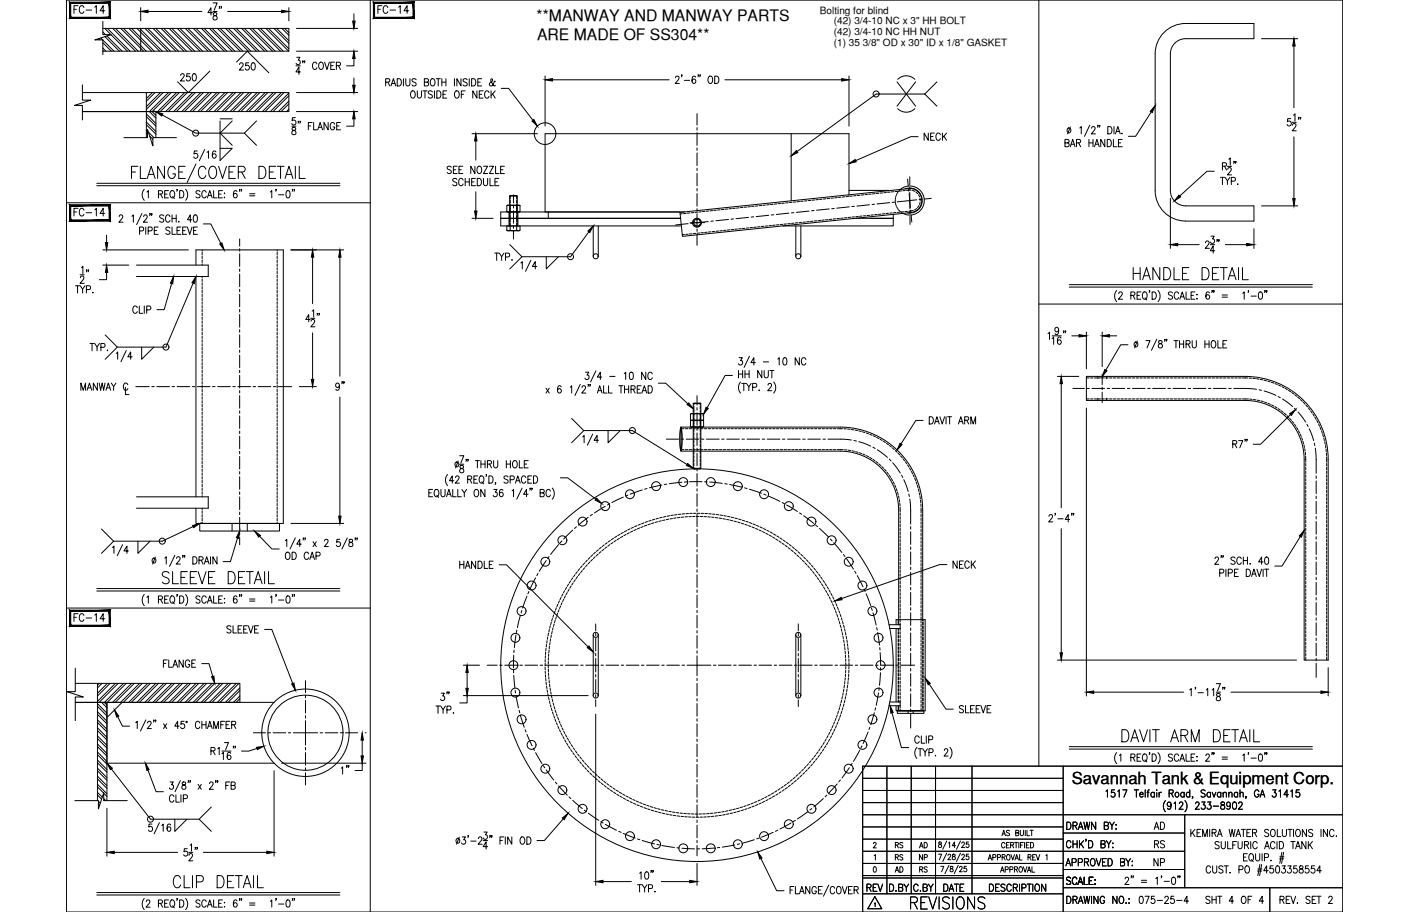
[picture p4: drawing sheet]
<svg xmlns="http://www.w3.org/2000/svg" width="432mm" height="279mm" viewBox="0 0 432 279" stroke-linecap="round" stroke-linejoin="round" font-family="sans-serif">
<defs><g id="words">
<g font-size="7.5">
<text x="342.9" y="228.6">DAVIT ARM DETAIL</text>
<text x="278.3" y="279.8">REVISIONS</text>
</g>
<g font-size="7.1">
<text x="346.4" y="86.8">HANDLE DETAIL</text>
<text x="48.7" y="179.9">SLEEVE DETAIL</text>
<text x="52.2" y="273">CLIP DETAIL</text>
</g>
<g font-size="5.7">
<text x="21.9" y="5.3">FC-14</text>
<text x="115" y="5.3">FC-14</text>
<text x="21.9" y="67.4">FC-14</text>
<text x="106.5" y="120.7" transform="rotate(-90 106.5 120.7)">9&quot;</text>
<text x="21.9" y="191.6">FC-14</text>
<text x="108.3" y="238.5" transform="rotate(-90 108.3 238.5)">1&quot;</text>
<text x="352.8" y="255.4">AD</text>
<text x="264.9" y="274.5">REV</text>
<text x="288.2" y="274.5">DATE</text>
</g>
<g font-size="5.3">
<text x="72.3" y="22.6">250</text>
<text x="54.3" y="26.1">250</text>
<text x="282.2" y="44.1">NECK</text>
<text x="24" y="120.7">MANWAY C</text>
<text x="140.1" y="175.3">HANDLE</text>
<text x="291" y="175.3">NECK</text>
<text x="68.8" y="195.1">SLEEVE</text>
<text x="49" y="205.7">FLANGE</text>
<text x="352.8" y="261.1">RS</text>
<text x="352.8" y="266.3">NP</text>
<text x="348.2" y="278">075-25-4</text>
<text x="368.7" y="278">SHT 4 OF 4</text>
</g>
<text font-size="5.1" x="328.5" y="240.3">Savannah Tank &amp; Equipment Corp.</text>
<g font-size="4.9">
<text x="273.4" y="261.1">RS</text>
<text x="280.8" y="261.1">AD</text>
<text x="273.4" y="268.5">AD</text>
<text x="280.8" y="268.5">RS</text>
</g>
<g font-size="4.8">
<text x="164.5" y="6.4">**MANWAY AND MANWAY PARTS</text>
<text x="164.6" y="12.3">ARE MADE OF SS304**</text>
</g>
<g font-size="4.4">
<text x="273.4" y="264.6">RS</text>
<text x="280.8" y="264.6">NP</text>
</g>
<g font-size="3.1">
<text x="251.3" y="4.2">Bolting for blind</text>
<text x="255.5" y="10.7">(42) 3/4-10 NC HH NUT</text>
<text x="255.5" y="7.4">(42) 3/4-10 NC x 3&quot; HH BOLT</text>
<text x="255.5" y="13.9">(1) 35 3/8&quot; OD x 30&quot; ID x 1/8&quot; GASKET</text>
</g>
</g></defs>
<!-- layer: 0 -->
<g fill="none" stroke="#000" stroke-width=".31">
<path d="M20.4 0h391.1v279.4h-391.1zM113.5 0v279.4M318.4 0v234.7M20.4 62.1h93.1M318.4 93.2h93.1M20.4 186.3h93.1M264.4 238.4h61.4M271.8 234.7v39.1M279.3 234.7v39.1M286.7 234.7v39.1M297.9 234.7v39.1M325.8 234.7v44.7"/>
<path d="M411.5 234.7h-147.1v44.7M264.4 242.2h61.4M264.4 245.9h61.4M264.4 253.3h61.4M264.4 257.1h61.4M264.4 249.6h147.1M325.8 255.2h37.3M363.1 249.6v22.4M264.4 264.5h61.4M264.4 260.8h98.7M264.4 269h61.4M264.4 268.2h61.4"/>
<path d="M264.4 273.8h61.4M325.8 272h85.7M325.8 266.4h37.3"/>
</g>
<!-- layer: HANDLE -->
<g fill="none" stroke="#000" stroke-width=".31">
<path d="M354 58.4v-41.9a9.3 9.3 0 0 1 9.3-9.3h21v4.7h-21a4.6 4.6 0 0 0-4.6 4.6v41.9M354 58.4a9.3 9.3 0 0 0 9.3 9.3h21v-4.6h-21a4.7 4.7 0 0 1-4.6-4.7M181.8 69.2v9.3M183.3 69.2v9.3M243.9 69.2v9.3M245.4 69.2v9.3M181.8 194.5v18.6M183.3 194.5v18.6M243.9 194.5v18.6M245.4 194.5v18.6"/>
<circle cx="182.6" cy="78.5" r=".77"/>
<circle cx="244.6" cy="78.5" r=".77"/>
<circle cx="182.6" cy="194.5" r=".77"/>
<circle cx="244.6" cy="194.5" r=".77"/>
<circle cx="182.6" cy="213.1" r=".77"/>
<circle cx="244.6" cy="213.1" r=".77"/>
</g>
<!-- layer: 212 SCH 40 -->
<g fill="none" stroke="#000" stroke-width=".31">
<path d="M274.8 59.5l-.1 .3M275.1 58.9l-.2 .4M275.5 58.5l-.3 .3M275.9 58a4.5 4.5 0 0 1 6 .3 4.5 4.5 0 0 1 .3 6 4.5 4.5 0 0 1-5.9 .8M275.9 58l-.3 .4M277.4 57.9a3.8 3.8 0 0 1 5.2 3.1 3.8 3.8 0 0 1-4.5 4.2M62 76.6v.3M62 77.3v.8M62 78.5v.8M62 79.7v.7M84.9 76.6v.3M84.9 77.3v.8"/>
<path d="M84.9 78.5v.8M84.9 79.7v.7M274.4 61.1v.4M274.4 61.7v.4M274.4 62.3l.1 .4M274.4 60.6v.3M274.6 62.9l.1 .3M274.6 60l-.1 .4M274.8 63.4l.2 .3M275.1 63.9l.2 .3M275.4 64.4l.3 .2M275.8 64.8l.3 .2"/>
<path d="M60 81.2v-4.6h26.8v83.8h-26.8v-4.7M60 84.7v67.5M62 80.8v.4M62 84.7v.4M62 85.5v.8M62 86.6v.8M62 87.8v.8M62 89v.7M62 90.1v.8M62 91.3v.8M62 92.5v.7M62 93.6v.8"/>
<path d="M62 94.8v.8M62 95.9v.8M62 97.1v.8M62 98.3v.8M62 99.4v.8M84.9 80.8v.8M84.9 82v.8M84.9 83.1v.8M84.9 84.3v.8M84.9 85.5v.8M84.9 86.6v.8M84.9 87.8v.8"/>
<path d="M84.9 89v.7M84.9 90.1v.8M84.9 91.3v.8M84.9 92.5v.7M84.9 93.6v.8M84.9 94.8v.8M84.9 95.9v.8M84.9 97.1v.8M84.9 98.3v.8M84.9 99.4v.8M62 100.6v.8M62 101.8v.8"/>
<path d="M62 102.9v.8M62 104.1v.8M62 105.3v.7M62 106.4v.8M62 107.6v.8M62 108.8v.7M62 109.9v.8M62 111.1v.8M62 112.2v.8M62 113.4v.8M62 114.6v.8M62 115.7v.8"/>
<path d="M62 116.9v.8M62 118.1v.8M62 119.2v.8M84.9 100.6v.8M84.9 101.8v.8M84.9 102.9v.8M84.9 104.1v.8M84.9 105.3v.7M84.9 106.4v.8M84.9 107.6v.8M84.9 108.8v.7M84.9 109.9v.8"/>
<path d="M84.9 111.1v.8M84.9 112.2v.8M84.9 113.4v.8M84.9 114.6v.8M84.9 115.7v.8M84.9 116.9v.8M84.9 118.1v.8M84.9 119.2v.8M62 120.4v.8M62 121.6v.7M62 122.7v.8M62 123.9v.8"/>
<path d="M62 125.1v.7M62 126.2v.8M62 127.4v.8M62 128.5v.8M62 129.7v.8M62 130.9v.8M62 132v.8M62 133.2v.8M62 134.4v.7M62 135.5v.8M62 136.7v.8M62 137.9v.7"/>
<path d="M62 139v.8M84.9 120.4v.8M84.9 121.6v.7M84.9 122.7v.8M84.9 123.9v.8M84.9 125.1v.7M84.9 126.2v.8M84.9 127.4v.8M84.9 128.5v.8M84.9 129.7v.8M84.9 130.9v.8M84.9 132v.8"/>
<path d="M84.9 133.2v.8M84.9 134.4v.7M84.9 135.5v.8M84.9 136.7v.8M84.9 137.9v.7M84.9 139v.8M62 140.2v.8M62 141.4v.7M62 142.5v.8M62 143.7v.8M62 144.8v.8M62 146v.8"/>
<path d="M62 147.2v.8M62 148.3v.8M62 149.5v.8M62 150.7v.7M62 151.8v.4M62 155.7v.4M62 156.5v.8M62 157.6v.8M62 158.8v.8M62 160v.4M84.9 140.2v.8M84.9 141.4v.7"/>
<path d="M84.9 142.5v.8M84.9 143.7v.8M84.9 144.8v.8M84.9 146v.8M84.9 147.2v.8M84.9 148.3v.8M84.9 149.5v.8M84.9 150.7v.7M84.9 151.8v.8M84.9 153v.8M84.9 154.2v.7M84.9 155.3v.8"/>
<path d="M84.9 156.5v.8M84.9 157.6v.8M84.9 158.8v.8M84.9 160v.4M274.6 191.4v-1.6h8.9v28h-8.9v-1.6M274.6 192.6v22.5M275.3 189.8v1.6M275.3 192.6v.5M275.3 193.5v.8M275.3 194.7v.8M275.3 195.9v.7M275.3 197v.8"/>
<path d="M275.3 198.2v.7M275.3 199.3v.8M282.9 189.8v.4M282.9 190.6v.8M282.9 191.8v.8M282.9 192.9v.8M282.9 194.1v.8M282.9 195.3v.7M282.9 196.4v.8M282.9 197.6v.8M282.9 198.8v.7M282.9 199.9v.8"/>
<path d="M275.3 200.5v.8M275.3 201.7v.7M275.3 202.8v.8M275.3 204v.8M275.3 205.2v.7M275.3 206.3v.8M275.3 207.5v.8M275.3 208.7v.7M275.3 209.8v.8M275.3 211v.8M275.3 212.2v.7M275.3 213.3v.8"/>
<path d="M275.3 214.5v.6M275.3 216.2v1.6M282.9 201.1v.8M282.9 202.2v.8M282.9 203.4v.8M282.9 204.6v.8M282.9 205.7v.8M282.9 206.9v.8M282.9 208.1v.8M282.9 209.2v.8M282.9 210.4v.8M282.9 211.6v.7"/>
<path d="M282.9 212.7v.8M282.9 213.9v.8M282.9 215.1v.7M282.9 216.2v.8M282.9 217.4v.4"/>
<circle cx="93.6" cy="224.5" r="13.4"/>
<circle cx="93.6" cy="224.5" r="11.5"/>
</g>
<!-- layer: CENTER -->
<g fill="none" stroke="#000" stroke-width=".31">
<path d="M213.6 34.8v3.5M213.6 39.1v.8M157.4 59.7v2.5M213.6 40.6v3.9M213.6 45.3v.8M213.6 46.9v3.8M213.6 51.5v.8M213.6 53.1v3.8M213.6 57.7v.8M213.6 59.3v3.9M278.1 54.9l.2 2.1M278.4 57.8l.1 .7"/>
<path d="M278.6 59.3l.2 2.1M278.8 54.1v2.5M278.8 57.4v.8M278.8 58.9v2.5M73.4 73.2v2.2M73.4 76.2v.8M73.4 77.7v3.9M157.4 63v.8M157.4 64.5v3.9M157.4 69.2v.8M157.4 70.7v2.5M210.9 68.5l-3.9 .4"/>
<path d="M212.4 68.4h-.7M213.6 63.9v.8M213.6 65.5v3.9M213.6 70.1v.8M213.6 71.7v3.5M215.9 68.2l-4.5 .1M217.1 67.9l-3.9 .4M218.6 67.7l-.8 .1M223.2 67.2l-3.8 .4M224.8 67.1l-.8 .1M229.4 66.6l-3.8 .4M231 66.4l-.8 .1"/>
<path d="M235.6 66l-3.9 .4M237.1 65.8l-.7 .1M241.8 65.3l-3.9 .4M243.3 65.2h-.8M247.9 64.7l-3.8 .4M249.5 64.5l-.8 .1M254.1 64l-3.8 .4M255.7 63.9h-.8M260.3 63.4l-3.9 .4M261.8 63.2l-.7 .1M266.5 62.7l-3.9 .4M268 62.6l-.7 .1"/>
<path d="M272.6 62.1l-3.8 .4M274.2 61.9l-.8 .1M278.8 61.4v2.5M278.8 61.4l-3.8 .4M278.8 61.4l.2 2.2M278.8 64.7v.8M278.9 66.3v2.4M279.1 64.3v.8M279.2 65.9l.2 2.1M280.9 61.2l-2.1 .2M282.5 61.1l-.8 .1M285.4 60.8l-2.1 .2"/>
<path d="M73.4 82.4v.8M73.4 83.9v3.9M73.4 88.6v.8M73.4 90.1v3.9M73.4 94.8v.8M73.4 96.4v3.8M41.6 118.4h4.1M46.5 118.4h.8M48.1 118.4h3.8M52.7 118.4h.8M54.3 118.4h3.8M58.9 118.4h.8"/>
<path d="M60.5 118.4h3.9M65.1 118.4h.8M66.7 118.4h3.9M71.4 118.4h.7M72.9 118.4h3.9M73.4 101v.8M73.4 102.6v3.8M73.4 107.2v.8M73.4 108.8v3.8M73.4 113.4v.8M73.4 115v3.9M73.4 119.6v.8"/>
<path d="M77.6 118.4h.7M79.1 118.4h3.9M83.8 118.4h.7M85.3 118.4h4.1M328.8 119h3.5M333.1 119h.8M334.6 119h3.9M337.8 114.6v3.2M337.8 118.6v.8M339.3 119h.8M340.8 119h3.9M345.5 119h.8"/>
<path d="M347 119h3.9M351.7 119h.8M353.3 119h3.8M357.9 119h.8M359.5 119h3.8M364.1 119h.8M365.7 119h3.8M370.3 119h.8M371.9 119h3.9M376.5 119h.8M378.1 119l7 .3M385.8 119.4l.8 .2"/>
<path d="M387.4 119.8l3.6 1.3M73.4 121.2v3.9M73.4 125.9v.7M73.4 127.4v3.9M73.4 132.1v.7M73.4 133.6v3.9M73.4 138.3v.7M73.4 139.8v3.9M204.2 134.5h3.8M208.7 134.5h.8M210.3 134.5h3.9M213.6 121.2v2.9"/>
<path d="M213.6 124.9v.7M213.6 126.4v3.9M213.6 131.1v.7M213.6 132.6v3.9M213.6 137.3v.8M213.6 138.8v3.9M214.9 134.5h.8M216.5 134.5h3.9M221.1 134.5h.8M222.7 134.5h3.9M227.4 134.5h.7M228.9 134.5h3.9"/>
<path d="M233.6 134.5h.8M235.1 134.5h3.9M239.8 134.5h.8M241.3 134.5h3.9M246 134.5h.8M247.5 134.5h3.9M252.2 134.5h.8M253.7 134.5l4.9 .1 2.3 .2M261.7 135l.7 .1M263.2 135.3l3.6 1.4M267.5 137l.7 .4M268.9 137.8l3 2.3"/>
<path d="M337.8 120.2v3.2M391.7 121.5l.7 .4M393 122.2l3.1 2.4M396.7 125.1l.6 .5M397.8 126.2l2.3 3.1M400.5 130l.4 .7M401.2 131.4l1.4 3.6M402.8 135.7l.1 .8M403.1 137.3l.2 2.1 .1 5.6M73.4 144.5v.7M73.4 146v3.9M73.4 150.7v.8"/>
<path d="M73.4 152.2v3.9M73.4 156.9v.8M73.4 158.5v3.8M180.3 158.5l-3.1 2.4M181.5 157.6l-.6 .4M185.5 155.1l-3.3 2M186.8 154.3l-.6 .4M191 152.3l-3.5 1.7M192.4 151.7l-.7 .3M196.8 150.1l-3.7 1.3M198.3 149.7l-.8 .2M202.8 148.6l-3.7 .9"/>
<path d="M204.3 148.3l-.7 .1M209 147.7l-3.9 .5M210.5 147.6l-.8 .1M213.6 143.5v.8M213.6 145.1v3.8M213.6 149.7v.8M213.6 151.3v3.8M213.6 155.9v.8M213.6 157.5v3.9M215.2 147.6h-3.9M215.9 147.6h.8M217.5 147.7l3.8 .4"/>
<path d="M222.1 148.2l.8 .1M223.6 148.4l3.8 .9M228.2 149.5l.7 .2M229.7 149.9l3.6 1.2M234.1 151.4l.7 .3M235.5 152l3.5 1.6M239.7 154l.7 .3M241.1 154.7l3.3 2M245 157.1l.7 .5M246.3 158l3.1 2.4M272.5 140.7l.6 .5M273.6 141.8l2.3 3.1"/>
<path d="M276.3 145.6l.3 .7M277 147l1.3 3.6M278.5 151.3l.2 .8M278.8 152.9l.3 3.4v4.3M403.4 145.8v.8M403.4 147.3v3.9M403.4 152v.8M403.4 153.6v3.8M403.4 158.2v.8M403.4 159.8v3.8M73.4 163.1v.8M73.4 164.7v2.2"/>
<path d="M164.1 177l-1.7 3.5M164.9 175.7l-.4 .7M167.4 171.7l-2.1 3.3M168.3 170.5l-.5 .6M171.2 166.9l-2.5 3M172.2 165.7l-.5 .6M175.5 162.4l-2.8 2.7M176.7 161.4l-.6 .5M213.6 162.1v.8M213.6 163.7v3.9M213.6 168.3v.8M213.6 169.9v3.9"/>
<path d="M213.6 174.5v.8M213.6 176.1v3.9M250 160.9l.6 .5M251.1 161.9l2.8 2.7M254.5 165.1l.5 .6M255.5 166.3l2.5 2.9M258.5 169.9l.4 .6M259.4 171.1l2.1 3.2M261.9 175l.4 .7M262.7 176.3l1.8 3.5M279.1 161.3v.8M279.1 162.9v3.9"/>
<path d="M279.1 167.6v.7M279.1 169.1v3.9M279.1 173.8v.7M279.1 175.3v3.9M279.1 180v.7M403.4 164.4v.8M403.4 166v3.9M403.4 170.6v.8M403.4 172.2v3.9M403.4 176.8v.8M403.4 178.4v3.9M157.5 199.2v.7"/>
<path d="M158.1 194.6l-.5 3.8M158.4 193l-.1 .8M159.5 188.5l-.9 3.8M159.9 187l-.2 .8M161.5 182.6l-1.4 3.7M162.1 181.2l-.3 .7M182.6 191.2v2M182.6 194v.8M182.6 195.5v3.9M213.6 180.7v.8M213.6 182.3v3.9M213.6 187v.7"/>
<path d="M213.6 188.5v3.9M213.6 193.2v.8M213.6 194.7v3.9M213.6 199.4v.8M244.6 191.2v2M244.6 194v.8M244.6 195.5v3.9M264.8 180.5l.3 .7M265.4 181.9l1.4 3.6M267.1 186.3l.2 .7M267.5 187.7l1 3.8M268.7 192.3l.1 .7"/>
<path d="M269 193.8l.5 3.8M269.6 198.4l.1 .8M269.7 199.9l.2 3.9M279.1 181.5v3.9M279.1 186.2v.7M279.1 187.7v3.9M279.1 192.4v.7M279.1 193.9v3.9M279.1 198.6v.8M403.4 183v.8M403.4 184.6v3.9M403.4 189.3v.7"/>
<path d="M403.4 190.8v3.9M403.4 195.5v.7M403.4 197v3.9M93.6 208.5v3.7M93.6 213v.8M93.6 214.6v3.9M93.6 219.2v.8M149.3 203.8h3.1M153.1 203.8h.8M154.7 203.8h3.9M157.4 205.4v.7M157.4 200.7v3.9"/>
<path d="M157.4 206.9l.4 3.9M157.9 211.5l.1 .8M158.1 213.1l.8 3.8M159.1 217.6l.2 .8M159.3 203.8h.8M159.5 219.1l1.2 3.7M160.9 203.8h3.9M165.5 203.8h.8M167.1 203.8h3.9M171.7 203.8h.8M173.3 203.8h3.9M177.9 203.8h.8"/>
<path d="M179.5 203.8h3.9M182.6 200.2v.8M182.6 201.7v4.2M182.6 206.6v.8M182.6 208.2v3.9M182.6 212.9v.7M182.6 214.4v2.1M184.2 203.8h.7M185.7 203.8h3.9M190.4 203.8h.8M191.9 203.8h3.9M196.6 203.8h.8"/>
<path d="M198.1 203.8h3.9M202.8 203.8h.8M204.3 203.8h3.9M209 203.8h.8M210.5 203.8h7.3M213.6 200.9v6.1M213.6 207.8v.8M213.6 209.3v3.9M213.6 214v.8M213.6 215.5v3.9M218.6 203.8h.8M220.2 203.8h3.9"/>
<path d="M224.8 203.8h.8M226.4 203.8h3.9M231.1 203.8h.7M232.6 203.8h3.9M237.3 203.8h.7M238.8 203.8h3.9M243.5 203.8h.7M244.6 200.2v.8M244.6 201.7v4.2M244.6 206.6v.8M244.6 208.2v3.9M244.6 212.9v.7"/>
<path d="M244.6 214.4v2.1M245 203.8h3.9M249.7 203.8h.7M251.2 203.8h3.9M255.9 203.8h.8M257.4 203.8h3.9M262.1 203.8h.8M263.7 203.8h3.8M267.9 218.3l-1.1 3.7M268.3 203.8h.8M268.4 216.8l-.2 .8M269.2 212.3l-.7 3.8"/>
<path d="M269.5 210.7l-.2 .8M269.8 206.1l-.3 3.9M269.9 203.8h3.8M269.9 204.6v.7M274.5 203.8h.8M276.1 203.8h4.2M279.1 200.1v3.9M279.1 204.8v.8M279.1 206.4v3.8M279.1 211v.8M279.1 212.6v3.8M279.1 217.2v.8"/>
<path d="M279.1 218.8v4.3M403.4 201.7v.7M403.4 203.2v4.3M77.6 224.5h3.8M82.1 224.5h.8M83.7 224.5h3.9M88.3 224.5h.8M89.9 224.5h7.4M93.6 220.8v7.4M93.6 229v.8M93.6 230.5v3.9M93.6 235.2v.8"/>
<path d="M93.6 236.7v3.8M98.1 224.5h.8M99.7 224.5h3.8M104.3 224.5h.8M105.9 224.5h3.7M160.9 223.5l.3 .8M161.5 225l1.6 3.5M163.4 229.2l.4 .7M164.1 230.6l2 3.3M166.5 234.6l.4 .6M167.4 235.9l2.3 3.1M170.2 239.6l.5 .6"/>
<path d="M213.6 220.2v.8M213.6 221.7v3.9M213.6 226.4v.8M213.6 227.9v3.9M213.6 232.6v.8M213.6 234.2v3.8M213.6 238.8v.8M257.5 239l-.5 .5M260.3 235.2l-2.3 3.1M261.1 233.9l-.4 .6M263.5 229.9l-1.9 3.3M264.2 228.5l-.4 .7"/>
<path d="M266 224.2l-1.5 3.6M266.6 222.8l-.3 .7M171.2 240.7l2.6 2.9M174.4 244.1l.5 .6M175.5 245.2l3 2.5M179.1 248.2l.6 .5M180.3 249.1l3.2 2.2M184.2 251.7l.6 .4M185.5 252.5l3.4 1.9M189.6 254.7l.7 .3M191 255.3l3.6 1.5M195.4 257l.7 .3"/>
<path d="M196.8 257.5l3.8 1M201.3 258.7l.8 .2M202.8 259l3.9 .6M207.4 259.7l.8 .1M209 259.9l3.9 .2M213.6 240.4v3.8M213.6 245v.8M213.6 246.6v3.9M213.6 251.2v.8M213.6 252.8v3.9M213.6 257.5v.7M213.6 259v3.2"/>
<path d="M219.1 259.8l-3.9 .2M220.6 259.6l-.8 .1M225.2 258.9l-3.8 .6M226.7 258.5l-.8 .2M231.2 257.3l-3.8 1M232.6 256.8l-.7 .2M236.9 255l-3.5 1.5M238.3 254.3l-.7 .4M242.4 252.1l-3.4 1.9M243.8 251.3l-.7 .4M247.6 248.7l-3.2 2.2M248.8 247.7l-.6 .5"/>
<path d="M252.3 244.6l-2.9 2.6M253.4 243.6l-.5 .5M256.6 240.2l-2.6 2.8M213.6 260.1h.8"/>
</g>
<!-- layer: DIM -->
<g fill="none" stroke="#000" stroke-width=".31">
<path d="M31.5 6.5v4.1h2.6l-5 1.6h2.4v4.5M43.1 2.3v4.1M45.4 3.5h16.5M65.1 3.9h-1.4l.9-1.5v2.2M65.3 .9h1.2l-.9 2.2M65.3 3.5h1.2M65.4 4v.6a.82 .82 0 0 1 1 .5 .82 .82 0 0 1-.3 1 .72 .72 0 0 1-.9-.7 .72 .72 0 0 1 1-.7l.2-.5a.66 .66 0 0 0-1-.2zM67.4 2.1h-.2h.2l-.2 .5M67.9 2.1h-.2h.2l-.2 .5M69.8 3.5h16.5M72.5 19l3.3-3.3 6.6 6.6M88.5 2.3v4.1"/>
<path d="M90.8 8.7h18.8M90.8 15.7h18.8M90.9 17.5h1l-.5 .9a.68 .68 0 0 1 .5 1.1 .68 .68 0 0 1-1.2-.1M92.9 18.7h-.2h.2l-.2 .6M93.4 18.7h-.2h.2l-.2 .6M97.1 19.6a.7 .7 0 0 0-.8-.5 .7 .7 0 0 0-.5 .8v.5a.7 .7 0 0 0 .5 .9 .7 .7 0 0 0 .8-.6M98 19.2l.2-.1a1.13 1.13 0 0 1 .9 1.1 1.13 1.13 0 0 1-.9 1.1 1.41 1.41 0 0 1-.2-2.1zM99.5 19.1l.7 2.2 .7-2.2M102.6 19.1h-1.2v2.2h1.2M108.5 17.9v2.3h-2.3M108.5 4.2v2.3M386.6 11.9h11.1"/>
<path d="M396.5 14.1v18.9M25.3 26v4.7h2.5l-5 1.6h2.5v4.4M49.7 35.2l10.3 5.6h14.9M64.3 21.8l-6.6 6.6-3.3-3.3M67.4 37.1v12.1l3.8-3.8h-3.8M67.4 36.4h3.8M71.2 37.1l-3.8 3.7 3.8 3.7M78.6 37.1l-3.7 3.7M89.4 38.7h1.3M89.6 39.1v.7a.88 .88 0 0 1 .9 .4 .88 .88 0 0 1 0 .9l-.2 .2a.72 .72 0 0 1-.9-.8 .72 .72 0 0 1 .9-.6l.2-.1a.45 .45 0 0 0-.2-.8zM90.5 36h-.9l-.1 1a.7 .7 0 0 1 1 0 .7 .7 0 0 1-.1 1 .7 .7 0 0 1-1-.2M90.7 20.2h1.4"/>
<path d="M90.8 28.4h18.8M90.8 34.2h18.8M91.5 37.2h-.2h.2l-.2 .5M92.1 22h-1.4l.9-1.5v2.3M92.1 37.2h-.2h.2l-.2 .5M94.5 38.6h.7M95.7 37.5h-1.2v2.3M96.1 37.5v2.3h1.1M97.4 39.8l.7-2.3 .7 2.3M97.7 39h.9M100.6 37.5v2.3l-1.3-2.3v2.3M101.4 20.1h.7"/>
<path d="M102.6 38.1a.7 .7 0 0 0-.9-.6 .7 .7 0 0 0-.5 .9v.5a.7 .7 0 0 0 .7 .9 .7 .7 0 0 0 .7-.9h-.5M103.1 20.1l1.1-.1 .1-.7-1.2-.2v2.2M103.2 38.6h.7M103.7 20.1l.7 1.2M104.4 37.5h-1.2v2.3h1.2M108.5 36.4v2.3h-2.3M108.5 23.9v2.2M118.2 25.2l1.1-.1 .1-.8-1.2-.2v2.2M118.8 25.2l.7 1.1M119.8 26.3l.8-2.2 .7 2.2M120.1 25.6h.9M121.7 24.1a1.13 1.13 0 0 1 1.3 1.1 1.13 1.13 0 0 1-1.3 1.1z"/>
<path d="M123.6 24.1v2.2M124.4 24.1v1.6l.5 .6 .6-.3 .1-1.9M126.2 27.9l.1-.1a1.13 1.13 0 0 1 1 1.1 1.13 1.13 0 0 1-1 1.2 1.43 1.43 0 0 1-.1-2.2zM127.5 24.4l-.4-.3-.7 .1-.1 .6 1 .6 .2 .6-.4 .3-.8-.3M127.9 27.8v1.6l.5 .7 .7-.4 .1-1.9M129.6 27.8h1.3M130 25.2l1.1-.1 .1-.8-1.2-.2v2.2l1.2-.2 .1-.5-.4-.4M130.2 27.8v2.3M132.2 24.2l.2-.1a1.13 1.13 0 0 1 .9 1.1 1.13 1.13 0 0 1-.9 1.1 1.41 1.41 0 0 1-.2-2.1zM132.5 28.2l-.5-.4-.8 .4 .2 .5 .9 .4 .2 .3v.3l-.5 .4-.8-.4M133.1 27.8v2.3M133.7 24.1h1.2"/>
<path d="M133.9 27.8a1.13 1.13 0 0 1 1.3 1.1 1.13 1.13 0 0 1-1.3 1.2zM134.3 24.1v2.2M135.4 24.1v2.2M135.4 25.2h1.3M135.8 28.9h.7M136.7 24.1v2.2M136.9 27.8h-1.1v2.3h1.1M139.3 24.1v2.2M139.6 27.9l.2-.1a1.13 1.13 0 0 1 1 1.1 1.13 1.13 0 0 1-1 1.2 1.41 1.41 0 0 1-.2-2.2zM141.3 24.1v2.2l-1.3-2.2v2.2M141.4 28.9h.7M142.5 27.8h-1.1v2.3"/>
<path d="M143.2 24.4l-.5-.3-.8 .3 .2 .6 1 .5-.1 .7-.6 .1-.5-.3M143.8 24.1v2.2M144.5 24.1a1.13 1.13 0 0 1 1.3 1.1 1.13 1.13 0 0 1-1.3 1.1zM146.2 27.8v2.3l-1.3-2.3v2.3M146.4 25.2h.8M146.9 28.9h.7M147.6 24.1h-1.2v2.2h1.2M148.1 27.8h-1.2v2.3h1.2M149.9 28.4a.7 .7 0 0 0-.9-.6 .7 .7 0 0 0-.5 .9v.5a.7 .7 0 0 0 .5 .8 .7 .7 0 0 0 .9-.5M150.5 27.8v2.3M151 28.8l.8 1.3M151.8 25.1l-.1-.3a2.18 2.18 0 0 1-1.4 1.5l-.3-.6 1-1.1-.3-.5-.3 .3 .1 .6 .8 1.2 .4 .1 .1-.2"/>
<path d="M151.8 27.8l-1.3 1.5M153.6 27.1h2.3l7.4 9.8M167 23.3v15.3M169.3 24.4h35.8M207 23.9l.4-.6 .5 .1 .2 .3-.3 .8-.9 1.1h1.3M209 23h-.2h.2l-.2 .5M209.7 24.6h1.6M213.2 23.6l-.6-.3a1.29 1.29 0 0 0 .1 2.3 .64 .64 0 0 0 .6-.6 .64 .64 0 0 0-.5-.7 .64 .64 0 0 0-.7 .5M214.1 23h-.2h.2l-.2 .5M214.6 23h-.2h.2l-.2 .5M217.3 23.4l.2-.1a1.14 1.14 0 0 1 .9 1.1 1.14 1.14 0 0 1-.9 1.2 1.43 1.43 0 0 1-.2-2.2zM219 23.3a1.13 1.13 0 0 1 1.3 1.1 1.13 1.13 0 0 1-1.3 1.2z"/>
<path d="M222.2 24.4h35.7M260.2 23.3v15.3M274.9 25.1l5.7 7.4M275.1 33.3a3.7 3.7 0 0 0 5.3 0M275.1 24.3a3.7 3.7 0 0 1 5.3 0M280.6 25.1l-5.7 7.4M283.4 28.8h-14.9l-24.2 17.6M283.4 28.8l3.7 3.7M287.1 25.1l-3.7 3.7M328 38.9l-.8 2.1M330.9 39.2l.5-.4v2.2M334 38.4l-1.6 3.4"/>
<path d="M334.5 39.3l.4-.5 .5 .1 .2 .3-.3 .7-.9 1.1h1.3M336.5 38.5h-.2h.2l-.2 .5M337.1 38.5h-.2h.2l-.2 .5M339.5 38.8a1.13 1.13 0 0 1 1.3 1.1 1.13 1.13 0 0 1-1.3 1.1zM341.4 38.8v2.2M352.8 34.3l-4.8 7.5h-2.2M395.5 36.3h-.9l-.1 1a.7 .7 0 0 1 1.1 0 .7 .7 0 0 1-.1 1.1 .7 .7 0 0 1-1-.2M396 37.5h1.3M396.1 38.4l.4-.6h.3l.4 .5-.3 .7-.9 1.1h1.3M396.4 35.3l.5-.4v2.2M398.1 36h-.2h.2l-.2 .6M398.6 36h-.2h.2l-.2 .6"/>
<path d="M29.7 56.9h74.5M29.7 56.2h74.5M38 42.2h7.2v-2.5l1.6 5v-2.5h7.3M40.3 52.7h1.2M42.3 50.9h-2v3.8M43 50.9v3.8h1.8M44.2 58a2.55 2.55 0 0 0 0 3.4M45 58.8l.5-.4v2.2M45.1 54.7l1.2-3.8 1.2 3.8M45.6 53.4h1.5M48.6 59.5l1-.1 .2-.4-.2-.5-1-.1v2.2M49.2 59.5l.6 1.1"/>
<path d="M50.4 50.9v3.8l-2.1-3.8v3.8M50.5 59.5h.7M51.6 58.4h-1.1v2.2h1.1M52.5 58.5l.1-.1a1.13 1.13 0 0 1 1 1.1 1.13 1.13 0 0 1-1 1.1 1.39 1.39 0 0 1-.1-2.1zM53.7 51.8a1.16 1.16 0 0 0-1.4-.8 1.16 1.16 0 0 0-.8 1.4 1.66 1.66 0 0 0 1.5 2.3 1.29 1.29 0 0 0 .7-1.4h-.7M54.3 58.1h-.1h.1l-.1 .5M54.8 52.7h1.2M55.1 58.4a1.13 1.13 0 0 1 1.3 1.1 1.13 1.13 0 0 1-1.3 1.1zM56.7 50.9h-1.9v3.8h1.9M56.9 58a2.55 2.55 0 0 1 0 3.4M60 50.2l-2.7 5.7M60.5 46.2h-.9l-.1 1a.7 .7 0 0 1 1 0 .7 .7 0 0 1-.1 1 .7 .7 0 0 1-1-.2"/>
<path d="M61.3 58.7l-.4-.3-.9 .3 .2 .5 .9 .5 .2 .3v.3l-.4 .3-.9-.3M62.7 45.8l-1.6 3.4M63.1 51.8a1.16 1.16 0 0 0-1.4-.8 1.16 1.16 0 0 0-.9 1.4 1.66 1.66 0 0 0 1.5 2.3l.8-.9M63.2 58.9a.7 .7 0 0 0-.8-.5 .7 .7 0 0 0-.6 .8v.6a.7 .7 0 0 0 .6 .8 .7 .7 0 0 0 .8-.5M63.4 46.7l.5-.5v2.3M63.8 59.9h.9M64.6 51.1l.3-.2a1.64 1.64 0 0 1 1.5 2.4l-.2 .5a1.06 1.06 0 0 1-1.6 .7 2.49 2.49 0 0 1 0-3.4zM65.5 58.4v2.2h1M66.2 46.6l-.6-.4a1.29 1.29 0 0 0 .1 2.3 .64 .64 0 0 0 .6-.6 .64 .64 0 0 0-.5-.7 .64 .64 0 0 0-.7 .5M67 50.9l1.2 3.8 1.2-3.8M67 59.5h.7M68.2 58.4h-1.2v2.2h1.2"/>
<path d="M68.8 59.1v.3zM70.2 52.7h1.2M72.1 50.9h-1.9v3.8h1.9M72.6 58.7l-.5-.3a1.27 1.27 0 0 0 .1 2.2 .64 .64 0 0 0 .6-.6 .64 .64 0 0 0-.6-.6 .64 .64 0 0 0-.7 .5M73 52.7h1.4a.88 .88 0 0 0 .8-.9 .88 .88 0 0 0-.8-.9h-1.4v3.8M73.5 58.1h-.2h.2l-.2 .5M74.1 58.1h-.2h.2l-.2 .5M74.1 52.7l1 2M74.9 40.8l3.7 3.7M76.5 59.4h1.6M76.5 60h1.6M79.4 50.9h1a2.12 2.12 0 0 1 0 3.8h-1z"/>
<path d="M82.5 52.7h1.2M82.8 58.8l.5-.4v2.2M84.5 50.9h-2v3.8h2M84.6 58.1h-.1h.1l-.1 .5M84.9 50.9h2.1M85.4 59.7h1.6M86 50.9v3.8M87.4 54.7l1.2-3.8 1.2 3.8M87.8 53.4h1.5M87.9 58.5l.4-.1a1.38 1.38 0 0 1 0 2.2h-.1a1.56 1.56 0 0 1-.3-2.1zM89.7 58.1h-.2h.2l-.2 .5M90.3 58.1h-.2h.2l-.2 .5"/>
<path d="M90.5 50.9v3.8M91.7 50.9v3.8h1.8M138.3 51.2l-.5-.3-.8 .3 .2 .6 1 .5 .1 .6-.5 .3-.8-.3M138.9 52h.8M140 55l-.4-.3-.9 .3 .2 .5 1 .5 .1 .6-.4 .3-.9-.3M140.1 50.9h-1.2v2.3h1.2M140.7 52h.7M141.8 50.9h-1.1v2.3h1.1M141.9 55.2a.7 .7 0 0 0-.8-.5 .7 .7 0 0 0-.5 .8v.5a.7 .7 0 0 0 .5 .9 .7 .7 0 0 0 .8-.5M142.6 54.7v2.2M142.6 55.7h1.2M143.8 54.7v2.2"/>
<path d="M144.5 55.7h.8M144.7 41h20M145.5 50.9v2.3l-1.2-2.3v2.3M145.7 54.7h-1.2v2.2h1.2M145.8 43.2v5.9M145.8 58.8v5.8M146.3 54.7a1.13 1.13 0 0 1 1.3 1.1 1.13 1.13 0 0 1-1.3 1.1zM146.5 51l.2-.1a1.14 1.14 0 0 1 .9 1.1 1.14 1.14 0 0 1-.9 1.2 1.45 1.45 0 0 1-.2-2.2zM148.2 50.9h1.2l-1.2 2.3h1.2M148.2 54.7v1.6l.5 .6 .5-.1 .2-.5v-1.6M150 50.9h1.2l-1.2 2.3h1.2M150.2 54.7v2.2h1"/>
<path d="M151.7 55.7h.7M151.9 50.9v2.3h1.1M152.9 54.7h-1.2v2.2h1.2M153.4 52h.7M154.6 50.9h-1.2v2.3h1.2M281.3 41.9h-2.2l-16.9 7.3M326.4 43.8l1.1-.1 .1-.8-1.2-.2v2.3l1.2-.3v-.5l-.4-.4M328 45l.7-2.3 .8 2.3M328.3 44.2h.9M329.9 43.8l1.1-.1 .1-.8-1.2-.2v2.3M330.5 43.8l.7 1.2M333.7 42.7v2.3"/>
<path d="M333.7 43.8h1.3M335 42.7v2.3M335.4 45l.7-2.3 .8 2.3M335.7 44.2h.9M338.6 42.7v2.3l-1.3-2.3v2.3M339.3 42.7a1.13 1.13 0 0 1 1.3 1.1 1.13 1.13 0 0 1-1.3 1.2zM341.2 42.7v2.3h1.1M341.8 41l.8-2.2 .7 2.2M342.1 40.3h.9M342.8 43.8h.7M343.8 40.8v.2zM343.9 42.7h-1.1v2.3h1.1"/>
<path d="M372.1 52.5h-2.2l-8.4 7.5M374 54.3h1.3M374.6 50.9l1.1-.1 .2-.3-.2-.5-1.1-.2v2.3M374.6 54.3v2.3M375.3 50.9l.6 1.2M375.4 54.3l.8 1.1v1.2M376.2 51h1.2M376.3 51.9l.3-.5h.4l.3 .4-.2 .7-.9 1.1h1.2M376.6 48.8l.4-.4v2.2M376.9 54.3l-.7 1.1M377.3 55.5l1.1-.1 .1-.9-1.2-.2v2.3M378.2 49.5h-.1h.1l-.1 .6"/>
<path d="M378.8 49.5h-.2h.2l-.2 .6M379.3 56.3v.3zM396.5 41.9v18.9M31.5 76.6h26.2M32.7 72.1v2.2M36.5 66.4l.4-.6h.4l.3 .5-.3 .7-.9 1.1h1.3M40.4 66.3l.5-.5v2.3M42.8 70.7l1.1-.1 .1-.3-.1-.6-1.1-.1v2.2M43.5 65.4l-1.6 3.4M44 66.4l.4-.6h.4l.3 .5-.2 .7-1 1.1h1.3M44.7 69.6v2.2M45.4 70.7l1.1-.1 .2-.3-.2-.6-1.1-.1v2.2"/>
<path d="M46 65.5h-.2h.2l-.2 .5M46.6 65.5h-.2h.2l-.2 .5M47.3 70.6h.7M48.5 69.6h-1.2v2.2h1.2M50.2 66.1l-.5-.3-.8 .3 .2 .6 1 .5 .1 .6-.5 .3-.8-.3M52.1 66.4a.7 .7 0 0 0-.9-.6 .7 .7 0 0 0-.5 .9v.5a.7 .7 0 0 0 .6 .9 .7 .7 0 0 0 .8-.6M52.1 69.9l-.5-.3-.8 .3 .2 .5 1 .6 .1 .5-.5 .3-.8-.3M52.7 69.6v2.2h1.1M52.7 65.8v2.3M52.7 66.9h1.3M52.9 60.2l.5 .6M54 65.8v2.3"/>
<path d="M54.3 70.6h.7M54.8 67.9v.2zM55.4 69.6h-1.1v2.2h1.1M56 70.6h.7M57.2 69.6h-1.2v2.2h1.2M57.4 69.6l.7 2.2 .8-2.2M58.8 67.3h-1.4l.9-1.5v2.3M59.3 70.6h.7M59.5 65.9l.5-.1a1.44 1.44 0 0 1 0 2.3h-.2a1.58 1.58 0 0 1-.3-2.2zM60.5 69.6h-1.2v2.2h1.2M62.4 68.6h2.2l3.1 6M63.6 60.6l.7-2.2 .7 2.2"/>
<path d="M68.8 60.4v.2zM89.2 76.6h16.1M95.8 78.8v14.2M104.2 78.8v36.5M144.7 66.9h6.4M151.6 77.5h1.2M152.2 77.5v2.3M153 77.5l.7 1.1v1.2M154.5 77.5l-.8 1.1M154.9 78.7l1.1-.1 .2-.3-.2-.7-1.1-.1v2.3M156.2 74.9l3.8 3.8-3.8 3.7M156.9 79.6v.2z"/>
<path d="M162.7 79.7l-1.6 3.4M167.4 78.7v3.7l3.7-3.7M180.5 71l-5.6 7.7h-14.9M358.7 60.7v15.4M360.9 75h6.6M369.4 74.4l.4-.6 .6 .1 .1 .4-.2 .7-.9 1.1h1.2M370.9 75h1.4M371.1 72.3h1l-.5 .9a.67 .67 0 0 1 .5 1 .67 .67 0 0 1-1.2-.1M372.3 76.8h-1.4l.9-1.5v2.3M373.1 73.5h-.2h.2l-.2 .5M373.6 73.5h-.2h.2l-.2 .5M375.5 75h6.6"/>
<path d="M384.3 70.1v6M386.6 63.1h11.1M23.1 87.5h1.3M23.8 87.5v2.3M24.5 84.2h1.3M24.6 87.5l.7 1.1v1.2M24.6 85.1l.4-.5 .5 .1 .2 .3-.3 .7-.9 1.1h1.3M25 82l.4-.4v2.2M26 87.5l-.7 1.1M26.5 88.7l1.1-.1 .1-.3-.1-.6-1.1-.2v2.3M26.6 82.8h-.2h.2l-.2 .5M27.2 82.8h-.2h.2l-.2 .5"/>
<path d="M28.5 89.6v.2zM31.5 81.2h8M32.7 83.4v2.3h-2.3M42.1 94.3a.7 .7 0 0 0-.9-.6 .7 .7 0 0 0-.5 .9v.5a.7 .7 0 0 0 .5 .9 .7 .7 0 0 0 .9-.5M42.7 93.7v2.3h1.1M44.2 93.7v2.3M45 94.9l1-.1 .2-.3-.2-.6-1-.2v2.3M52.6 86.8l-2.3 8.1h-2.2M59.2 86.8l-8.3 19.5h-14.9M95.1 97.9h-1.4l.9-1.5v2.2M95.3 97.5h1.2M95.3 98.4l.4-.5h.4l.3 .4-.2 .7-.9 1.1h1.2"/>
<path d="M95.7 95.3l.4-.4v2.2M97.3 96.1h-.1h.1l-.1 .5M97.9 96.1h-.2h.2l-.2 .5M159.6 80.6l.5-.4v2.2M164.5 81.6h-1.4l.9-1.4v2.2M327.7 87.9h74.5M327.7 87.2h74.5M342.2 89a2.57 2.57 0 0 0 0 3.4M342.9 90l.3-.6h.4l.3 .5-.2 .7-.9 1.1h1.2M346.6 90.5l1-.1 .1-.8-1.1-.2v2.3M347.2 90.5l.6 1.2M348.5 90.5h.7"/>
<path d="M349.6 89.4h-1.1v2.3h1.1M350.5 89.5l.1-.1a1.14 1.14 0 0 1 1 1.2 1.14 1.14 0 0 1-1 1.1 1.45 1.45 0 0 1-.1-2.2zM350.9 91.2l.6 .7M352.4 89.1h-.2h.2l-.2 .5M353.1 89.4a1.13 1.13 0 0 1 1.3 1.2 1.13 1.13 0 0 1-1.3 1.1zM354.9 89a2.57 2.57 0 0 1 0 3.4M359.3 89.7l-.4-.3-.8 .3 .1 .6 1 .5 .1 .6-.4 .3-.8-.3M361.2 90a.7 .7 0 0 0-.8-.6 .7 .7 0 0 0-.5 .9v.5a.7 .7 0 0 0 .5 .9 .7 .7 0 0 0 .8-.6M361.6 91.7l.7-2.3 .7 2.3M361.8 90.9h1M363.5 89.4v2.3h1.1M365 90.5h.7"/>
<path d="M366.2 89.4h-1.2v2.3h1.2M366.8 90.2v.2zM366.8 91.5v.2zM370.6 89.7l-.5-.3a1.3 1.3 0 0 0 .1 2.3 .66 .66 0 0 0 .5-1 .66 .66 0 0 0-1.1-.1l-.1 .3M371.5 89.1h-.2h.2l-.2 .5M372.1 89.1h-.2h.2l-.2 .5M374.5 90.4h1.7M374.5 91h1.7M380.9 89.9l.4-.5v2.3M382.7 89.1h-.2h.2l-.2 .5M383.4 90.7h1.6M385.9 89.5l.5-.1a1.44 1.44 0 0 1 0 2.3h-.2a1.58 1.58 0 0 1-.3-2.2z"/>
<path d="M387.7 89.1h-.2h.2l-.2 .5M388.3 89.1h-.2h.2l-.2 .5M27.6 105.2h1.3M28.2 105.2v2.3M29 105.2l.7 1.1v1.2M30.5 105.2l-.8 1.1M30.9 106.4l1.1-.1 .2-.3-.2-.7-1.1-.1v2.3M32.2 102.6l3.8 3.7-3.8 3.8M32.9 107.3v.2zM35.6 108.3l.5-.5v2.3M38.7 107.4l-1.6 3.4M40.5 109.3h-1.3l.8-1.5v2.3"/>
<path d="M43.4 106.3v3.8l3.7-3.8M91.7 118.4h5.3M95.8 102v14.2M167.3 118.9l1 1.5M168.3 118.9l-1 1.5M171.9 118.5l-.5-.3a1.29 1.29 0 0 0 .1 2.2 .65 .65 0 0 0 .5-.9 .65 .65 0 0 0-1.1-.1v.3M174.8 118.6l.4-.4v2.2M177.8 117.8l-1.6 3.4M178.4 118.7l.3-.5h.4l.4 .4-.3 .8-.9 1h1.2M179.5 114h.9l-.5 .9a.68 .68 0 0 1 .5 1 .68 .68 0 0 1-1.1-.1M180.4 117.9h-.2h.2l-.2 .5M180.9 117.9h-.2h.2l-.2 .5"/>
<path d="M182.6 113.6l-1.6 3.4M183.3 119.7h1M184.4 115.5h-1.3l.9-1.5v2.3M185 118.2v2.2h1.1M186.5 118.2v2.2h1.1M186.9 115.3h1.6M189.7 118.2h1.2M190.3 118.2v2.2M191.3 114.4l.4-.4v2.3M191.4 118.2v2.2M191.4 119.3h1.3M192.7 118.2v2.2"/>
<path d="M193.1 114.1l.5-.1a1.44 1.44 0 0 1 0 2.3h-.2a1.64 1.64 0 0 1-.3-2.2zM193.4 119.3l1.1-.2 .1-.3-.1-.5-1.1-.1v2.2M194 119.3l.6 1.1M195.3 119.3h.7M196.5 118.2h-1.2v2.2h1.2M197 119.7h.9M197.9 114v2.3l-1.3-2.3v2.3M198.6 118.2a1.13 1.13 0 0 1 1.3 1.1 1.13 1.13 0 0 1-1.3 1.1zM199.9 114.6a.7 .7 0 0 0-.9-.6 .7 .7 0 0 0-.5 .9v.5a.7 .7 0 0 0 .6 .9 .7 .7 0 0 0 .8-.6M201.8 117.4h2.2l6.8 6.3M224.5 115h-2.3l-5.5 9.9M226.3 113.5v2.3"/>
<path d="M226.3 114.6h1.3M226.5 109.6h1l-.6 .8a.68 .68 0 0 1 .6 1.1 .68 .68 0 0 1-1.2-.1M226.9 117a2.58 2.58 0 0 0 0 3.4M227.3 117.5h1.3M227.6 113.5v2.3M227.9 117.5v2.2M228.3 114.6h1.3M228.3 113.5v2.3M228.8 117.5l.7 1v1.2M229.6 113.5v2.3M229.7 109.2l-1.7 3.4M230.2 117.5l-.7 1"/>
<path d="M230.7 118.6l1.1-.1 .1-.3-.1-.6-1.1-.1v2.2M231.5 111.1h-1.4l.9-1.5v2.2M232.6 119.5v.2zM233.5 113.5v2.3l-1.3-2.3v2.3M233.9 110.9h1.6M234.2 113.5v1.6l.5 .7 .7-.4 .1-1.9M235.4 118l.3-.5h.4l.4 .4-.3 .7-.9 1.1h1.2M235.9 113.5h1.3M236.5 113.5v2.3M237.1 117a2.58 2.58 0 0 1 0 3.4M238.4 110l.4-.4v2.2M240.2 109.7l.4-.1a1.44 1.44 0 0 1 0 2.2h-.2a1.58 1.58 0 0 1-.2-2.1z"/>
<path d="M245 109.6v2.2l-1.3-2.2v2.2M247 110.1a.7 .7 0 0 0-.9-.5 .7 .7 0 0 0-.5 .8v.6a.7 .7 0 0 0 .5 .8 .7 .7 0 0 0 .9-.5M321.2 102.2l.4-.4v2.2M322.4 103.7l.5-.4v2.2M322.4 102.9h2.8M324.1 115.3h6.5M324.4 101a.65 .65 0 0 1-1 .5 .65 .65 0 0 1 .1-1.1l.3-.1a1.23 1.23 0 0 1 .7 1.1 1.23 1.23 0 0 1-.8 1.1l-.4-.3M325.1 103.6l-.5-.3a1.29 1.29 0 0 0 .1 2.2 .66 .66 0 0 0 .5-1 .66 .66 0 0 0-1.1-.1v.4M325.2 117.5v38.1M326.1 101.5h-.2h.2l-.2 .5M326.6 101.5h-.2h.2l-.2 .5M328.5 102.9h2.2"/>
<path d="M332.9 101.7v11.3M337.8 101.7v10.6M340 102.9h2.2M345.7 105.6h-2.2l-4.6 7.8M348.5 104.5l-.8 2.1M351.2 104.4h1.2l-.9 2.2M354.5 103.9l-1.6 3.4M355.1 104.5v.6a.82 .82 0 0 1 1 .5 .82 .82 0 0 1-.3 1 .72 .72 0 0 1-.9-.8 .72 .72 0 0 1 1-.6l.2-.5a.66 .66 0 0 0-1-.2zM357 104h-.1h.1l-.1 .6M357.6 104h-.2h.2l-.2 .6M359.7 104.4h1.3M360.4 104.4v2.2"/>
<path d="M361.5 104.4v2.2M361.5 105.4h1.2M362.7 104.4v2.2M363.5 105.4l1.1-.1 .1-.3-.1-.5-1.1-.1v2.2M364.1 105.4l.6 1.2M365.4 104.4v1.5l.5 .7 .6-.3 .1-1.9M369.3 105.4h1.2M369.3 104.4v2.2M370.5 104.4v2.2M371.5 104.5l.2-.1a1.14 1.14 0 0 1 .9 1.1 1.14 1.14 0 0 1-.9 1.1 1.46 1.46 0 0 1-.2-2.1zM373.2 104.4v2.2h1.1M374.8 105.4h.7"/>
<path d="M375.9 104.4h-1.1v2.2h1.1M104.2 121.6v36.5M140.9 139.6h1.2l-.9 2.3M175.2 128.2l3.7 3.7-3.7 3.7M178.6 133.8l.4-.4v2.2M178.9 131.9h14.9l16.7 10.4M181.6 133l-1.6 3.4M183.1 120.4l.7-2.2 .7 2.2M183.4 134.9h-1.3l.9-1.5v2.2M186.4 131.9v3.7l3.7-3.7M196.7 120.4l.8-2.2 .7 2.2M282.9 128.8h-2.2l-4.6 7.2"/>
<path d="M284.8 127.7a1.13 1.13 0 0 1 1.3 1.1 1.13 1.13 0 0 1-1.3 1.1zM286.4 129.9l.7-2.2 .7 2.2M286.7 129.2h.9M288 127.7l.8 2.2 .7-2.2M289.9 127.7v2.2M290.4 127.7h1.2M291 127.7v2.2M293.7 129.9l.7-2.2 .8 2.2M294 129.2h.9M295.6 128.7l1.1-.1 .2-.3-.2-.5-1.1-.1v2.2M296.2 128.7l.7 1.2M297.5 129.9v-2.2l.7 2.2 .8-2.2v2.2"/>
<path d="M332.9 125v88.2M377.8 136l1.1-.1 .1-.3-.1-.5-1.1-.1v2.2M378.4 136l.6 1.2M379.6 135h1.3l-1 2.2M381.7 134.7h-.2h.2l-.2 .5M382.2 134.7h-.2h.2l-.2 .5M395.5 127l-9.2 9.1h-2.2M131.4 151h.7M132.6 149.9h-1.2v2.3h1.2M133.4 150.1l.2-.2a1.14 1.14 0 0 1 .9 1.2 1.14 1.14 0 0 1-.9 1.1 1.46 1.46 0 0 1-.2-2.1zM133.9 151.7l.5 .7M135.1 149.9v1.6l.6 .7 .6-.4 .1-1.9"/>
<path d="M136.8 152.2l.8-2.3 .7 2.3M137.1 151.4h.9M137.2 145.4a2.57 2.57 0 0 0 0 3.4M138.7 149.9v2.3h1.1M139.1 147.3h-1.4l.9-1.5v2.2M139.6 146.3l.4-.5h.3l.4 .4-.3 .8-.9 1h1.3M140.3 149.9v2.3h1.1M140.4 141.2l-.8 2.1M140.9 142.2h1.2M141.1 142.7v.6a.82 .82 0 0 1 .9 .5 .82 .82 0 0 1-.3 1 .73 .73 0 0 1-.9-.7 .73 .73 0 0 1 1-.7l.2-.5a.66 .66 0 0 0-.9-.2zM141.5 149.9l.8 1.1v1.2M143 140.8h-.2h.2l-.2 .5"/>
<path d="M143 149.9l-.7 1.1M143.3 146.9l1.1-.2 .2-.3-.2-.5-1.1-.1v2.2M143.5 140.8h-.2h.2l-.2 .5M144 146.9l.6 1.1M145.2 146.9h.7M145.6 150.1l.2-.2a1.14 1.14 0 0 1 .9 1.2 1.14 1.14 0 0 1-.9 1.1 1.46 1.46 0 0 1-.2-2.1zM145.7 141.1h1.2M146.3 141.1v2.2M146.4 145.8h-1.2v2.2h1.2M147.2 145.9l.2-.1a1.13 1.13 0 0 1 .9 1.1 1.13 1.13 0 0 1-.9 1.1 1.39 1.39 0 0 1-.2-2.1zM147.4 142.2h1.3M147.4 141.1v2.2"/>
<path d="M147.7 147.6l.5 .7M148.6 149.9v2.3l-1.3-2.3v2.3M148.7 141.1v2.2M149.1 145.5h-.2h.2l-.2 .5M149.4 142.2l1.1-.1 .1-.8-1.2-.2v2.2M149.8 145.8a1.13 1.13 0 0 1 1.3 1.1 1.13 1.13 0 0 1-1.3 1.1zM150 142.2l.6 1.1M151.3 141.1v1.6l.5 .6 .5-.1 .2-.5v-1.6M151.3 149.9h1l-.5 .9a.68 .68 0 0 1 .5 1 .68 .68 0 0 1-1.2-.1M151.9 147.9h-.2h.2l-.2 .6M154.1 150.3l-.5-.4a1.29 1.29 0 0 0 .1 2.3 .64 .64 0 0 0 .6-.6 .64 .64 0 0 0-.6-.7 .64 .64 0 0 0-.7 .5M155.2 142.2h1.2"/>
<path d="M155.2 141.1v2.2M155.7 146.1l-.4-.3-.9 .3 .2 .5 .9 .5 .2 .3v.3l-.4 .3-.9-.3M156.3 147l1.1-.1 .2-.4-.2-.6-1.1-.1v2.2M156.4 141.1v2.2M156.9 150.4l.5-.5v2.3M157.4 141.2l.2-.1a1.13 1.13 0 0 1 .9 1.1 1.13 1.13 0 0 1-.9 1.1 1.39 1.39 0 0 1-.2-2.1zM158 148l.7-2.2 .7 2.2M158.2 147.3h1M159.2 141.1v2.2h1M160 149.5l-1.6 3.4M160.7 142.2h.7M161.1 146.3a.7 .7 0 0 0-.8-.5 .7 .7 0 0 0-.5 .8v.6a.7 .7 0 0 0 .5 .8 .7 .7 0 0 0 .8-.5"/>
<path d="M161.8 146.9h.7M161.8 151.4h-1.3l.9-1.5v2.3M161.9 141.1h-1.2v2.2h1.2M162.5 149.6h-.2h.2l-.2 .6M162.9 145.8h-1.1v2.2h1.1M163.1 149.6h-.2h.2l-.2 .6M163.5 145.8a1.13 1.13 0 0 1 1.3 1.1 1.13 1.13 0 0 1-1.3 1.1zM165.5 151l1.1-.1 .1-.7-1.2-.3v2.3h.8l.4-.2 .1-.6-.5-.4M168.7 150.5a.7 .7 0 0 0-.8-.6 .7 .7 0 0 0-.6 .9v.5a.7 .7 0 0 0 .6 .9 .7 .7 0 0 0 .8-.6M169.2 149.5a2.57 2.57 0 0 1 0 3.4M171.7 146.4h2.3l8.6 6.5M321.5 158.2l.3-.6h.4l.4 .5-.3 .7-.9 1.1h1.2"/>
<path d="M323.5 157.3h-.2h.2l-.2 .6M324.2 158.9h1.6M327.8 159.2h-1.3l.9-1.6v2.3M328.5 157.3h-.1h.1l-.1 .6M329.1 157.3h-.2h.2l-.2 .6M31.1 162.1l3.7 3.7-3.7 3.7M34.5 167.7l.4-.4v2.2M37.5 166.9l-1.6 3.4M39.3 168.8h-1.3l.9-1.5v2.2M42.3 165.8v3.7l3.7-3.7M47.6 170.7l-.8 2.1M50.5 171l.4-.4v2.2"/>
<path d="M53.6 170.1l-1.7 3.4M54.1 171.1l.4-.5h.3l.4 .4-.3 .7-.9 1.1h1.3M56.1 170.2h-.2h.2l-.2 .6M56.6 170.2h-.1h.1l-.1 .6M59.1 170.6a1.13 1.13 0 0 1 1.3 1.1 1.13 1.13 0 0 1-1.3 1.1zM59.2 161.3l-9.5 4.5h-14.9M61 171.6l1.1-.1 .1-.7-1.2-.2v2.2M61.6 171.6l.7 1.2M62.6 172.8l.8-2.2 .7 2.2M64.5 170.6v2.2M66.5 170.6v2.2l-1.3-2.2v2.2M72.8 164.8l-2.2 7.3h-2.2"/>
<path d="M79.6 164.3l3.7 3.9h2.3M87.4 165.7l.5-.5v2.2M87.8 169.3l.2-.1a1.13 1.13 0 0 1 .9 1.1 1.13 1.13 0 0 1-.9 1.1 1.43 1.43 0 0 1-.2-2.1zM89.2 160.4h16.1M89.5 169.2a1.13 1.13 0 0 1 1.3 1.1 1.13 1.13 0 0 1-1.3 1.1zM90.5 164.8l-1.6 3.4M92.3 166.7h-1.3l.9-1.5v2.2M93 164.9h-.1h.1l-.1 .5M93.6 164.9h-.2h.2l-.2 .5M94.6 169.7a.7 .7 0 0 0-.9-.5 .7 .7 0 0 0-.5 .8v.5a.7 .7 0 0 0 .5 .9 .7 .7 0 0 0 .9-.5M94.9 171.4l.8-2.2 .7 2.2M95.2 170.6h.9"/>
<path d="M95.9 166l1 1.4M96.8 170.3l1.1-.1 .2-.3-.2-.6-1.1-.1v2.2M96.9 166l-1 1.4M99.5 165.8l.3-.6 .6 .1 .1 .4-.2 .7-.9 1h1.2M104.2 165.2h-.9l-.1 1a.7 .7 0 0 1 1 0 .7 .7 0 0 1-.1 1 .7 .7 0 0 1-1-.2M106.4 164.8l-1.6 3.4M107.1 165.3v.7a.89 .89 0 0 1 .9 .4 .89 .89 0 0 1 0 .9 .72 .72 0 0 1-1.2-.4 .72 .72 0 0 1 1-.8l.3-.6a.66 .66 0 0 0-1-.2zM109 164.9h-.2h.2l-.2 .5M109.5 164.9h-.2h.2l-.2 .5M153 173h2.2l25 25.2M290.2 173h-2.2l-30.1 10.4M325.2 162v38"/>
<path d="M372.3 171.2l.4-.6 .6 .2 .1 .3-.3 .7-.8 1.1h1.2M373.8 175.6l1.1-.1 .2-.4-.2-.6-1.1-.1v2.2M374.3 170.3h-.2h.2l-.2 .6M374.9 170.3h-.2h.2l-.2 .6M375.7 174.4v2.2M376.4 175.6l1.1-.1 .2-.4-.2-.6-1.1-.1v2.2M378.3 175.5h.7M378.5 171l-.5-.4-.8 .4 .2 .5 1 .5 .1 .6-.5 .3-.8-.3M379.5 174.4h-1.2v2.2h1.2M380.4 171.2a.7 .7 0 0 0-.9-.5 .7 .7 0 0 0-.5 .8v.5a.7 .7 0 0 0 .5 .9 .7 .7 0 0 0 .9-.5M381 170.6v2.3M381 171.7h1.3"/>
<path d="M381.9 174.4a1.13 1.13 0 0 1 1.3 1.1 1.13 1.13 0 0 1-1.3 1.1zM382.3 170.6v2.3M383 172.8h.2zM383.6 176.6l.7-2.2 .7 2.2M383.8 175.9h.9M385.2 174.4l.7 2.2 .7-2.2M387.1 172.1h-1.4l.9-1.5v2.3M387.1 174.4v2.2M387.5 174.4h1.3M387.8 170.8l.5-.2a1.41 1.41 0 0 1 0 2.3h-.2a1.58 1.58 0 0 1-.3-2.1zM388.2 174.4v2.2M398.5 164.4l-5.6 9h-2.2"/>
<path d="M29.7 180.3h74.5M29.7 181.1h74.5M44.2 182.1a2.57 2.57 0 0 0 0 3.4M45 183l.5-.4v2.2M48.6 183.6l1-.1 .2-.3-.2-.5-1-.1v2.2M49.2 183.6l.6 1.2M50.5 183.6h.7M51.6 182.6h-1.1v2.2h1.1M52.5 182.7l.1-.1a1.13 1.13 0 0 1 1 1.1 1.13 1.13 0 0 1-1 1.1 1.39 1.39 0 0 1-.1-2.1zM52.9 184.4l.5 .6M54.3 182.2h-.1h.1l-.1 .6M55.1 182.6a1.13 1.13 0 0 1 1.3 1.1 1.13 1.13 0 0 1-1.3 1.1z"/>
<path d="M56.9 182.1a2.57 2.57 0 0 1 0 3.4M61.3 182.9l-.4-.3-.9 .3 .2 .5 .9 .4 .2 .4v.3l-.4 .3-.9-.3M63.2 183.1a.7 .7 0 0 0-.8-.5 .7 .7 0 0 0-.6 .8v.5a.7 .7 0 0 0 .6 .9 .7 .7 0 0 0 .8-.5M63.6 184.8l.7-2.2 .7 2.2M63.8 184h.9M65.5 182.6v2.2h1M67 183.6h.7M68.2 182.6h-1.2v2.2h1.2M68.8 183.3v.2zM68.8 184.6v.2zM72.6 182.9l-.5-.3a1.27 1.27 0 0 0 .1 2.2 .64 .64 0 0 0 .6-.6 .64 .64 0 0 0-.6-.7 .64 .64 0 0 0-.7 .5M73.5 182.2h-.2h.2l-.2 .6"/>
<path d="M74.1 182.2h-.2h.2l-.2 .6M76.5 183.5h1.6M76.5 184.2h1.6M81.1 192.8h2.2l6.4 16.6M82.8 183l.5-.4v2.2M84.6 182.2h-.1h.1l-.1 .6M85.4 183.8h1.6M87.9 182.7l.4-.1a1.38 1.38 0 0 1 0 2.2h-.1a1.56 1.56 0 0 1-.3-2.1zM89.7 182.2h-.2h.2l-.2 .6M90.3 182.2h-.2h.2l-.2 .6M23.1 204.7v7.2h-2.6l5 1.6h-2.4v7.3M36.1 219.5l1.4 3h2.2"/>
<path d="M61.8 203.3h2.3l1.1 3.9M133.6 216.3h1.3M134.2 216.3v2.2M135.1 216.3l.7 1.1v1.1M135.2 212.4h1l-.5 .8a.68 .68 0 0 1 .5 1.1 .68 .68 0 0 1-1.2-.1M136.5 216.3l-.7 1.1M137 217.5l1-.1 .2-.4-.2-.6-1-.1v2.2M137.1 212h-.2h.2l-.2 .6M137.6 212h-.1h.1l-.1 .6M138.9 218.4h.1zM142 203.8h5M142 213.1h38.2"/>
<path d="M143.2 213.1v2.2h-2.3M143.2 206v4.9M182.6 218.8v52.5M273.4 218.4l2.8 10.6h2.3M284.8 209.6l5.1 7.7h2.2M295.3 216.5l-.5-.3-.8 .3 .2 .5 .9 .4 .2 .3v.4l-.5 .3-.8-.3M295.9 216.2v2.2h1.1M297.4 217.2h.8M298.6 216.2h-1.2v2.2h1.2M299.1 217.2h.8M300.3 216.2h-1.2v2.2h1.2M300.6 216.2l.7 2.2 .7-2.2"/>
<path d="M302.5 217.2h.7M303.7 216.2h-1.2v2.2h1.2M324.1 202.2h73.2M335.2 212h27.5M364.6 211.4l.5-.5v2.3M366.4 210.6h-.2h.2l-.2 .6M367.1 212.2h1.7M369.7 211.4l.4-.5v2.3M371.5 211.4l.4-.5v2.3M372.7 209.4h1.3l-.9 2.3M372.7 212h1.3M372.9 212.5v.7a.89 .89 0 0 1 1 .4 .89 .89 0 0 1-.1 1 .73 .73 0 0 1-1.1-.5 .73 .73 0 0 1 1-.8l.2-.6a.67 .67 0 0 0-1-.2z"/>
<path d="M374.8 210.6h-.1h.1l-.1 .6M375.4 210.6h-.2h.2l-.2 .6M377.2 212h27.6M407 204.6v8.6M34.1 235.6l12 15.4h14.9l3.7 3.7M41.6 221.4l.5-.4v2.2M44.7 220.6l-1.6 3.4M45.2 221.5l.4-.5h.4l.3 .4-.3 .7-.9 1.1h1.3M45.3 235.9l2.5 6.6h2.3M47.2 220.7h-.2h.2l-.2 .5M47.8 220.7h-.2h.2l-.2 .5M50.1 221.7l1 1.5"/>
<path d="M51.1 221.7l-1 1.5M52.1 239.6h1l-.5 .8a.69 .69 0 0 1 .5 1.1 .69 .69 0 0 1-1.2-.1M54.9 222.5h-1.3l.8-1.5v2.2M55.3 239.1l-1.7 3.4M55.9 239.7v.6a.82 .82 0 0 1 1 .5 .82 .82 0 0 1-.4 1 .72 .72 0 0 1-.8-.7 .72 .72 0 0 1 .9-.7l.3-.5a.66 .66 0 0 0-1-.2zM56.4 221h-.9l-.1 .9a.7 .7 0 0 1 1.1 0 .7 .7 0 0 1-.1 1.1 .7 .7 0 0 1-1-.2M57 221h.3v.3h-.3zM57.8 239.2h-.2h.2l-.2 .6M58.4 239.2h-.2h.2l-.2 .6M61.2 221.5a.7 .7 0 0 0-.8-.5 .7 .7 0 0 0-.5 .8v.6a.7 .7 0 0 0 .5 .8 .7 .7 0 0 0 .8-.5M61.9 221v2.2M61.9 222h1.2"/>
<path d="M63.1 221v2.2M63.6 223.2l.7-2.2 .7 2.2M63.9 222.5h.9M64.6 230.1l1.1-.2 .1-.7-1.2-.2v2.2M65.3 230.1l.6 1.1M65.5 223.2v-2.2l.7 2.2 .7-2.2v2.2M66.2 239.2h-.2h.2l-.2 .6M66.7 229.4l.5-.4v2.2M66.8 239.2h-.2h.2l-.2 .6M67.6 222h.8M68 230.9l.5-.4v2.2M68 230.1h2.8"/>
<path d="M68.8 227.5h1.2l-.9 2.2M68.8 221h-1.2v2.2M69.3 222h.7M70.4 239.6h-1.2v2.2M70.5 221h-1.2v2.2h1.2M70.7 230.8l-.5-.3a1.27 1.27 0 0 0 .1 2.2 .65 .65 0 0 0 .5-.9 .65 .65 0 0 0-1.1-.2l-.1 .4M71 222l1.1-.1 .1-.7-1.2-.2v2.2M71.6 228.7h-.2h.2l-.2 .5M71.6 222l.7 1.2M72.2 228.7h-.2h.2l-.2 .5M78.7 229.3l-2.5 .8h-2.2M84 236.1v26.2"/>
<path d="M86.3 233.8h25.9M111 233.8v2.3h-2.2M111 226.7v4.9M111.9 224.5h.3M281 229a2.57 2.57 0 0 0 0 3.4M281.3 229.4h1.3M281.7 226a.7 .7 0 0 0-.8-.6 .7 .7 0 0 0-.5 .9v.5a.7 .7 0 0 0 .5 .9 .7 .7 0 0 0 .8-.5M282 229.4v2.2M282.3 225.4v2.3h1.1M282.8 229.4l.7 1v1.2M283.9 225.4v2.3M284.2 229.4l-.7 1"/>
<path d="M284.6 226.6l1.1-.1 .2-.3-.2-.6-1.1-.2v2.3M284.7 230.5l1.1-.1 .2-.3-.2-.6-1.1-.1v2.2M286.7 231.4v.2zM289.4 229.9l.4-.5 .5 .1 .2 .3-.3 .7-.9 1.1h1.3M291.1 229a2.57 2.57 0 0 1 0 3.4M327.7 228.7h74.5M327.7 229.5h74.5M342.2 230.6a2.55 2.55 0 0 0 0 3.4M343 231.4l.5-.4v2.2M346.6 232.1l1-.2 .1-.7-1.1-.2v2.2M347.2 232.1l.6 1.1M348.5 232.1h.7"/>
<path d="M349.6 231h-1.1v2.2h1.1M350.5 231.1l.1-.1a1.13 1.13 0 0 1 1 1.1 1.13 1.13 0 0 1-1 1.1 1.43 1.43 0 0 1-.1-2.1zM350.9 232.8l.6 .6M353.1 231a1.13 1.13 0 0 1 1.3 1.1 1.13 1.13 0 0 1-1.3 1.1zM354.9 230.6a2.55 2.55 0 0 1 0 3.4M359.3 231.3l-.4-.3-.7 .1-.1 .6 1 .6 .2 .6-.4 .3-.8-.3M361.2 231.5a.7 .7 0 0 0-.8-.5 .7 .7 0 0 0-.5 .8v.6a.7 .7 0 0 0 .5 .8 .7 .7 0 0 0 .8-.5M361.6 233.2l.7-2.2 .7 2.2M361.8 232.5h1M363.5 231v2.2h1.1M365 232.1h.7M366.2 231h-1.2v2.2h1.2"/>
<path d="M366.8 231.7v.2zM366.8 233v.2zM369.5 231.5l.4-.5h.4l.3 .4-.2 .8-1 1h1.3M374.5 231.9h1.7M374.5 232.6h1.7M380.9 231.4l.4-.4v2.2M383.4 232.3h1.6M385.9 231.1l.5-.1a1.42 1.42 0 0 1 0 2.2h-.2a1.56 1.56 0 0 1-.3-2.1zM22.9 245.3h7.3v2.5l1.6-5v2.5h7.2M32.8 247.6v14.7M46.6 252.5h-.9l-.1 .9a.69 .69 0 0 1 1 0 .69 .69 0 0 1-.1 1 .69 .69 0 0 1-1-.1M48.9 252l-1.7 3.4"/>
<path d="M49.6 252.9l.4-.4v2.2M52.3 252.8l-.6-.3a1.3 1.3 0 0 0 .1 2.2 .66 .66 0 0 0 .6-1 .66 .66 0 0 0-1.1-.1l-.1 .3M53.3 244a.7 .7 0 0 0-.9-.5 .7 .7 0 0 0-.5 .8v.6a.7 .7 0 0 0 .5 .8 .7 .7 0 0 0 .9-.5M53.6 251v3.7l3.7-3.7M53.9 243.5v2.2h1.1M55.5 243.5v2.2M56.2 244.7l1.1-.1 .1-.9-1.2-.2v2.2M58.3 259l.4-.5v2.3M59.9 259.7h-.2h.2l-.2 .5M60.5 259.7h-.2h.2l-.2 .5M60.7 240.3l1 1.5M61.7 240.3l-1 1.5"/>
<path d="M64.2 240.1l.4-.5h.4l.3 .4-.3 .7-.9 1.1h1.3M64.7 247.2l-3.7 3.8M69.2 240.6h.7M70.8 240.6l1.1-.1 .1-.7-1.2-.2v2.2l1.2-.2 .1-.6-.5-.4M140.7 256.5l-.8 2.1M141.6 256.4h1l-.5 .9a.68 .68 0 0 1 .5 1 .68 .68 0 0 1-1.1-.1M143.5 256.1h-.1h.1l-.1 .5M144.3 257.7h1.6M146.6 256.9l.4-.5h.3l.4 .4-.3 .8-.9 1h1.3M148.1 257.5h1.3M148.3 254.9h1l-.6 .9a.68 .68 0 0 1 .6 1 .68 .68 0 0 1-1.2-.1M149.4 259.4h-1.3l.9-1.5v2.2"/>
<path d="M150.2 256.1h-.1h.1l-.1 .5M150.8 256.1h-.2h.2l-.2 .5M153.2 257.5h.7M154.4 256.4h-1.2v2.2M154.9 256.4v2.2M156.8 256.4v2.2l-1.2-2.2v2.2M159.7 256.5l.2-.1a1.14 1.14 0 0 1 1 1.1 1.14 1.14 0 0 1-1 1.1 1.43 1.43 0 0 1-.2-2.1zM161.5 256.4a1.13 1.13 0 0 1 1.2 1.1 1.13 1.13 0 0 1-1.2 1.1zM172.6 250.8l-5.8 6.7h-2.2M29.7 274.2h74.5M29.7 273.5h74.5M35 261.1h19.4"/>
<path d="M44.2 275.3a2.58 2.58 0 0 0 0 3.4M44.9 276.2l.3-.5h.4l.3 .4-.2 .8-1 1h1.3M48.6 276.8l1-.2 .2-.3-.2-.5-1-.1v2.2M49.2 276.8l.6 1.1M50.5 276.8h.7M51.6 275.7h-1.1v2.2h1.1M52.5 275.8l.1-.1a1.13 1.13 0 0 1 1 1.1 1.13 1.13 0 0 1-1 1.1 1.39 1.39 0 0 1-.1-2.1zM52.9 277.5l.5 .6M54.3 275.4h-.1h.1l-.1 .5M55.1 275.7a1.13 1.13 0 0 1 1.3 1.1 1.13 1.13 0 0 1-1.3 1.1zM56.9 275.3a2.58 2.58 0 0 1 0 3.4M57.4 260h-.9l-.1 1a.7 .7 0 0 1 1 0 .7 .7 0 0 1-.1 1 .7 .7 0 0 1-1-.2"/>
<path d="M57.8 261.1h1.3M57.9 262l.4-.5 .5 .1 .2 .3-.3 .8-.9 1h1.3M61.3 276l-.4-.3-.9 .3 .2 .5 .9 .5 .2 .3v.3l-.4 .3-.9-.3M62.3 261.1h19.5M63.2 276.2a.7 .7 0 0 0-.8-.5 .7 .7 0 0 0-.6 .8v.6a.7 .7 0 0 0 .6 .8 .7 .7 0 0 0 .8-.5M63.6 277.9l.7-2.2 .7 2.2M63.8 277.2h.9M65.5 275.7v2.2h1M67 276.8h.7M68.2 275.7h-1.2v2.2h1.2M68.8 276.4v.2zM68.8 277.7v.2z"/>
<path d="M72.6 276l-.5-.3a1.27 1.27 0 0 0 .1 2.2 .64 .64 0 0 0 .6-.6 .64 .64 0 0 0-.6-.6 .64 .64 0 0 0-.7 .5M73.5 275.4h-.2h.2l-.2 .5M74.1 275.4h-.2h.2l-.2 .5M76.5 276.6h1.6M76.5 277.3h1.6M82.8 276.1l.5-.4v2.2M84.6 275.4h-.1h.1l-.1 .5M85.4 277h1.6M87.9 275.8l.4-.1a1.38 1.38 0 0 1 0 2.2h-.1a1.56 1.56 0 0 1-.3-2.1zM89.7 275.4h-.2h.2l-.2 .5M90.3 275.4h-.2h.2l-.2 .5M184.8 270.1h8.7"/>
<path d="M195.4 271h1.2M196 267.5l.5-.4v2.2M196 271v2.3M196.8 271l.7 1.1v1.2M197.8 267.2l.5-.1a1.4 1.4 0 0 1 0 2.2h-.2a1.59 1.59 0 0 1-.3-2.1zM198.3 271l-.8 1.1M198.7 272.2l1.1-.1 .2-.3-.2-.7-1.1-.1v2.3M199.6 266.8h-.1h.1l-.1 .5M200.2 266.8h-.2h.2l-.2 .5M200.6 273.2h.2zM202.7 270.1h8.7M213.6 264.5v6.8"/>
<path d="M233.2 263l4.8 9.9h2.3M242.1 272.7h.7M243.3 271.6h-1.2v2.2M243.8 271.6v2.2h1M245 273.8l.7-2.2 .8 2.2M245.3 273.1h.9M248.2 271.6v2.2l-1.3-2.2v2.2M250.2 272.1a.7 .7 0 0 0-.9-.5 .7 .7 0 0 0-.5 .9v.5a.7 .7 0 0 0 .7 .8 .7 .7 0 0 0 .7-.8h-.5M250.8 272.7h.7M252 271.6h-1.2v2.2h1.2M254 271.2l-1.7 3.4M255.8 272.1a.7 .7 0 0 0-.9-.5 .7 .7 0 0 0-.5 .9v.5a.7 .7 0 0 0 .5 .8 .7 .7 0 0 0 .9-.5"/>
<path d="M256.7 271.7l.2-.1a1.14 1.14 0 0 1 .9 1.1 1.14 1.14 0 0 1-.9 1.1 1.45 1.45 0 0 1-.2-2.1zM258.1 271.6l.7 2.2 .8-2.2M260 272.7h.8M261.2 271.6h-1.2v2.2h1.2M261.7 272.7l1.1-.1 .1-.8-1.2-.2v2.2M262.4 272.7l.6 1.1"/>
<circle cx="268.5" cy="28.8" r=".92"/>
<circle cx="327.6" cy="39.9" r=".69"/>
<circle cx="60" cy="40.8" r=".92"/>
<circle cx="167" cy="40.9" r="3.3"/>
<circle cx="174.8" cy="78.6" r=".92"/>
<circle cx="50.9" cy="106.3" r=".92"/>
<circle cx="348.1" cy="105.5" r=".69"/>
<circle cx="193.8" cy="131.9" r=".92"/>
<circle cx="140" cy="142.2" r=".69"/>
<circle cx="47.2" cy="171.7" r=".7"/>
<circle cx="49.7" cy="165.8" r=".92"/>
<circle cx="46.1" cy="251" r=".92"/>
<circle cx="140.3" cy="257.5" r=".7"/>
</g>
<g fill="#000" stroke="#000" stroke-width=".31">
<path d="M43.1 3.5l2.3-.4v.8zM86.3 3.1l2.2 .4-2.2 .4zM108.1 6.5h.7l-.3 2.2zM108.5 15.7l.3 2.2h-.7zM396.5 11.9l.4 2.2h-.7zM47.8 34.2l2.1 .7-.3 .7zM108.1 26.1h.7l-.3 2.3zM108.5 34.2l.3 2.2h-.7zM163 37.1l.6-.5 1.1 2zM167 24.4l2.3-.3v.7zM257.9 24.1l2.3 .3-2.3 .4zM354 32.4l-.9 2.1-.6-.4z"/>
<path d="M145.8 41l.4 2.2h-.8zM244.1 46.1l.4 .6-2 1zM260.2 50.1l1.9-1.2 .3 .7zM361.3 59.8l.5 .5-1.9 1.3zM32.3 74.3h.7l-.3 2.3zM67.3 74.7l.7-.3 .7 2.2zM95.8 76.6l.4 2.2h-.8zM104.2 76.6l.3 2.2h-.7zM145.4 64.6h.8l-.4 2.3zM180.2 70.8l1.6-1.6-1 2zM358.7 75l2.2-.4v.7zM382.1 74.6l2.2 .4-2.2 .3z"/>
<path d="M396.2 60.8h.7l-.4 2.3zM32.7 81.2l.3 2.2h-.7zM53.2 84.7l-.3 2.3-.7-.3zM60 84.7l-.5 2.2-.7-.3zM95.4 116.2h.8l-.4 2.2zM325.2 115.3l.4 2.2h-.7zM330.7 102.5l2.2 .4-2.2 .4zM338.6 113.2l.6 .4-1.4 1.7zM337.8 102.9l2.2-.4v.8zM211.1 123.4l1.3 1.8-1.8-1.2zM216.4 124.8l.6 .3-1.4 1.8zM275.8 135.8l.6 .4-1.5 1.7z"/>
<path d="M395.2 126.7l1.9-1.3-1.4 1.9zM103.8 158.1h.7l-.3 2.3zM182.8 152.6l1.6 1.7-2-1.1zM210.7 142l1.7 1.5-2-.9zM59 161l2.2-.6-1.8 1.2zM73.4 162.7l-.2 2.2-.8-.2zM78 162.7l1.8 1.3-.5 .5zM399.7 162.5l-.9 2.1-.6-.4zM180.5 197.9l1.3 1.8-1.8-1.3zM255.8 184.1l2-1.1 .2 .7zM35.1 217.5l1.3 1.9-.6 .3zM64.8 207.3l.8-.2 .2 2.3z"/>
<path d="M89.4 209.5l.7-.2 .4 2.2zM143.2 203.8l.3 2.2h-.7zM142.8 210.9h.7l-.3 2.2zM272.8 216.2l.9 2.1-.7 .2zM283.5 207.7l1.6 1.7-.6 .4zM324.9 200h.7l-.4 2.2zM332.9 212l2.3-.3v.7zM404.8 211.7l2.2 .3-2.2 .4zM32.8 233.8l1.6 1.6-.6 .4zM44.6 233.8l1.1 2-.7 .2zM78.6 228.9l2.3-.3-2 1.1zM111 224.5l.4 2.2h-.8z"/>
<path d="M110.6 231.6h.8l-.4 2.2zM172.4 250.6l1.7-1.4-1.2 1.9zM32.8 261.1l2.2-.3v.7zM81.8 260.8l2.2 .3-2.2 .4zM182.6 270.1l2.2-.4v.7zM211.4 269.7l2.2 .4-2.2 .3zM232.2 261l1.3 1.8-.6 .4z"/>
</g>
<!-- layer: 2 SCH 40 -->
<g fill="none" stroke="#000" stroke-width=".31">
<path d="M262.4 59.9l-.8 .1M263.5 59.8l-.8 .1M264.7 59.7l-.8 .1M265.8 59.6h-.7M267 59.5h-.8M268.2 59.3l-.8 .1M269.3 59.2l-.8 .1M270.5 59.1l-.8 .1M271.6 59l-.8 .1M272.8 58.8l-.8 .1M273.9 58.7l-.7 .1M275.1 58.6l-.8 .1"/>
<path d="M276.3 58.5l-.8 .1M277.4 58.4h-.8M279.2 58.3h-1.4M279.6 58.4l.7 .2M280.7 58.8l.5 .6M281.5 59.7l.3 .6M208.4 65.1l70-7.3a3.7 3.7 0 0 1 4.1 3.3 3.7 3.7 0 0 1-3.3 4l-70.1 7.3zM209.1 65.5l-.7 .1M209.8 71.9h-.7M210.3 65.4h-.8M210.9 71.7l-.7 .1M211.4 65.2l-.7 .1"/>
<path d="M212.1 71.6l-.8 .1M212.6 65.1l-.8 .1M213.3 71.5l-.8 .1M213.7 65l-.7 .1M214.4 71.4l-.8 .1M214.9 64.9l-.8 .1M215.6 71.3h-.8M216 64.7l-.7 .1M216.7 71.1l-.8 .1M217.2 64.6l-.8 .1M217.9 71l-.8 .1M218.4 64.5l-.8 .1"/>
<path d="M219 70.9l-.7 .1M219.5 64.4l-.7 .1M220.2 70.8l-.8 .1M220.7 64.3h-.8M221.3 70.7h-.7M221.8 64.2h-.7M222.5 70.5l-.8 .1M223 64l-.8 .1M223.7 70.4l-.8 .1M224.2 63.9l-.8 .1M224.8 70.3l-.8 .1M225.3 63.8l-.8 .1"/>
<path d="M226 70.2l-.8 .1M226.5 63.7l-.8 .1M227.1 70.1h-.7M227.6 63.5l-.7 .1M228.3 69.9l-.8 .1M228.8 63.4l-.8 .1M229.4 69.8l-.7 .1M230 63.3l-.8 .1M230.6 69.7l-.8 .1M231.1 63.2l-.8 .1M231.8 69.6l-.8 .1M232.3 63.1h-.8"/>
<path d="M232.9 69.4l-.7 .1M233.4 62.9l-.8 .1M234.1 69.3l-.8 .1M234.6 62.8l-.8 .1M235.2 69.2l-.7 .1M235.7 62.7l-.7 .1M236.4 69.1l-.8 .1M236.9 62.6l-.8 .1M237.6 69h-.8M238.1 62.5h-.8M238.7 68.9h-.8M239.2 62.3l-.8 .1"/>
<path d="M239.9 68.7l-.8 .1M240.4 62.2l-.8 .1M241 68.6l-.7 .1M241.5 62.1l-.8 .1M242.2 68.5l-.8 .1M242.7 62l-.8 .1M243.4 68.4l-.8 .1M243.8 61.9h-.7M244.5 68.2l-.8 .1M245 61.7l-.8 .1M245.7 68.1l-.8 .1M246.1 61.6l-.7 .1"/>
<path d="M246.8 68l-.8 .1M247.3 61.5l-.8 .1M248 67.9l-.8 .1M248.5 61.4l-.8 .1M249.1 67.8h-.7M249.6 61.3h-.7M250.3 67.6l-.8 .1M250.8 61.1l-.8 .1M251.5 67.5l-.8 .1M251.9 61l-.7 .1M252.6 67.4l-.8 .1M253.1 60.9l-.8 .1"/>
<path d="M253.8 67.3l-.8 .1M254.3 60.8l-.8 .1M254.9 67.2h-.8M255.4 60.7h-.7M256.1 67l-.8 .1M256.6 60.5l-.8 .1M257.2 66.9l-.7 .1M257.7 60.4l-.7 .1M258.4 66.8l-.8 .1M258.9 60.3l-.8 .1M259.6 66.7l-.8 .1M260.1 60.2l-.8 .1"/>
<path d="M260.7 66.5l-.8 .1M261.2 60l-.8 .1M261.9 66.4l-.8 .1M263 66.3l-.7 .1M264.2 66.2l-.8 .1M265.3 66.1h-.7M266.5 66h-.8M267.7 65.8l-.8 .1M268.8 65.7l-.7 .1M270 65.6l-.8 .1M271.1 65.5l-.7 .1M272.3 65.3l-.8 .1"/>
<path d="M273.5 65.2l-.8 .1M274.6 65.1l-.8 .1M275.8 65l-.8 .1M276.9 64.9h-.7M278.1 64.7l-.8 .1M279.9 64.5l-1.4 .2M280.9 63.9l-.7 .4M281.6 63l-.4 .6M281.9 60.7l.1 .8M282 61.9l-.2 .7M332.9 115.3h48.7a25.4 25.4 0 0 1 25.4 25.4v61.5h-7.3v-61.5a18 18 0 0 0-18.1-18h-48.7zM332.9 115.8h.9"/>
<path d="M334.2 115.8h.8M335.4 115.8h.7M336.4 115.3v.7M336.5 115.8h.8M337.7 115.8h.8M338.8 115.8h.8M339.1 115.3v.7M340 115.8h.8M341.2 115.8h.7M342.3 115.8h.8M343.5 115.8h.8M344.7 115.8h.7"/>
<path d="M345.8 115.8h.8M347 115.8h.8M348.1 115.8h.8M349.3 115.8h.8M350.5 115.8h.8M351.6 115.8h.8M352.8 115.8h.8M354 115.8h.8M355.1 115.8h.8M356.3 115.8h.8M357.5 115.8h.7M358.6 115.8h.8"/>
<path d="M359.8 115.8h.8M361 115.8h.7M362.1 115.8h.8M363.3 115.8h.8M364.4 115.8h.8M365.6 115.8h.8M366.8 115.8h.8M367.9 115.8h.8M369.1 115.8h.8M370.3 115.8h.8M371.4 115.8h.8M372.6 115.8h.8"/>
<path d="M373.8 115.8h.7M374.9 115.8h.8M376.1 115.8h.8M377.3 115.8h.7M378.4 115.8h.8M379.6 115.8h.8M380.7 115.8h1.7M382.8 115.8l.7 .1M383.9 115.9l.8 .1M385.1 116l.8 .2M386.2 116.2l.8 .2M387.4 116.5l.7 .2"/>
<path d="M388.5 116.8l.8 .2M389.6 117.1l.8 .3M390.7 117.5l.7 .3M391.8 118l.7 .3M392.8 118.4l.7 .4M393.9 119l.6 .4M394.9 119.6l.6 .4M208.6 131.4l.2 .3a17.5 17.5 0 0 1-.1 6l-.3-2.5zM208.7 130.9a20.1 20.1 0 0 1 0 7.3 20.1 20.1 0 0 1 0-7.3zM208.7 138.2h48.8a18 18 0 0 1 17.9 18.1v35.1M208.7 130.9h50.7l4.3 .7 3.2 1.1 3.4 1.6 3 2.1 3.6 3.5 2.6 3.9 1.7 3.6 1.1 4.2 .5 4.4v34.2M208.7 131.3h.9"/>
<path d="M208.7 137.8h.9M210 131.3h.8M210 137.8h.8M211.2 131.3h.7M211.2 137.8h.7M212.3 131.3h.8M212.3 137.8h.8M213.5 131.3h.8M213.5 137.8h.8M214.7 131.3h.7M214.7 137.8h.7M215.8 131.3h.8"/>
<path d="M215.8 137.8h.8M217 131.3h.8M217 137.8h.8M218.2 131.3h.7M218.2 137.8h.7M219.3 131.3h.8M219.3 137.8h.8M220.5 131.3h.8M220.5 137.8h.8M221.7 131.3h.7M221.7 137.8h.7M222.8 131.3h.8"/>
<path d="M222.8 137.8h.8M224 131.3h.7M224 137.8h.7M225.1 131.3h.8M225.1 137.8h.8M226.3 131.3h.8M226.3 137.8h.8M227.5 131.3h.7M227.5 137.8h.7M228.6 131.3h.8M228.6 137.8h.8M229.8 131.3h.8"/>
<path d="M229.8 137.8h.8M231 131.3h.7M231 137.8h.7M232.1 131.3h.8M232.1 137.8h.8M233.3 131.3h.8M233.3 137.8h.8M234.5 131.3h.7M234.5 137.8h.7M235.6 131.3h.8M235.6 137.8h.8M236.8 131.3h.8"/>
<path d="M236.8 137.8h.8M238 131.3h.7M238 137.8h.7M239.1 131.3h.8M239.1 137.8h.8M240.3 131.3h.7M240.3 137.8h.7M241.4 131.3h.8M241.4 137.8h.8M242.6 131.3h.8M242.6 137.8h.8M243.8 131.3h.7"/>
<path d="M243.8 137.8h.7M244.9 131.3h.8M244.9 137.8h.8M246.1 131.3h.8M246.1 137.8h.8M247.3 131.3h.7M247.3 137.8h.7M248.4 131.3h.8M248.4 137.8h.8M249.6 131.3h.8M249.6 137.8h.8M250.8 131.3h.7"/>
<path d="M250.8 137.8h.7M251.9 131.3h.8M251.9 137.8h.8M253.1 131.3h.8M253.1 137.8h.8M254.3 131.3h.7M254.3 137.8h.7M255.4 131.3h.8M255.4 137.8h.8M256.6 137.8h1.8M256.6 131.3h1.6M258.6 131.4h.8"/>
<path d="M258.8 137.8l.8 .1M259.8 131.4l.7 .1M259.9 137.9l.8 .1M260.9 131.6l.8 .1M261.1 138.1l.8 .2M262.1 131.8l.7 .1M262.2 138.4l.8 .2M263.2 132l.7 .2M263.4 138.7l.7 .3M264.3 132.3l.8 .2M264.4 139.1l.8 .3M265.5 132.7l.7 .2"/>
<path d="M265.5 139.6l.7 .4M266.5 133.1l.8 .3M267.6 133.5l.7 .3M268.6 134l.7 .4M269.7 134.6l.6 .3M270.7 135.1l.6 .5M271.7 135.8l.6 .4M272.6 136.5l.6 .5M273.5 137.2l.6 .5M274.4 138l.5 .5M275.2 138.8l.5 .6M276 139.7l.5 .6"/>
<path d="M332.9 122.2h.9M334.2 122.2h.8M335.4 122.2h.7M336.4 122v.7M336.5 122.2h.8M337.7 122.2h.8M338.8 122.2h.8M339.1 122v.7M340 122.2h.8M341.2 122.2h.7M342.3 122.2h.8M343.5 122.2h.8"/>
<path d="M344.7 122.2h.7M345.8 122.2h.8M347 122.2h.8M348.1 122.2h.8M349.3 122.2h.8M350.5 122.2h.8M351.6 122.2h.8M352.8 122.2h.8M354 122.2h.8M355.1 122.2h.8M356.3 122.2h.8M357.5 122.2h.7"/>
<path d="M358.6 122.2h.8M359.8 122.2h.8M361 122.2h.7M362.1 122.2h.8M363.3 122.2h.8M364.4 122.2h.8M365.6 122.2h.8M366.8 122.2h.8M367.9 122.2h.8M369.1 122.2h.8M370.3 122.2h.8M371.4 122.2h.8"/>
<path d="M372.6 122.2h.8M373.8 122.2h.7M374.9 122.2h.8M376.1 122.2h.8M377.3 122.2h.7M378.4 122.2h.8M379.6 122.2h.8M380.7 122.2h1.9M383 122.3h.8M384.1 122.4l.8 .1M385.3 122.6l.7 .1M386.4 122.8l.8 .3"/>
<path d="M387.5 123.2l.8 .2M388.6 123.6l.7 .3M389.7 124.1l.7 .3M390.7 124.6l.7 .4M391.7 125.2l.6 .4M392.7 125.9l.6 .4M393.6 126.6l.6 .5M394.4 127.4l.6 .5M395.2 128.2l.6 .6M395.8 120.2l.7 .5M396 129.1l.5 .6M396.7 130l.5 .6"/>
<path d="M396.8 120.9l.6 .5M397.4 131l.4 .6M397.7 121.6l.6 .6M397.9 132l.4 .7M398.5 133l.3 .7M398.5 122.4l.6 .6M398.9 134.1l.3 .7M399.3 135.2l.2 .7M399.4 123.2l.5 .6M399.6 136.3l.2 .8M399.8 137.5l.2 .7M400 138.6l.1 .8"/>
<path d="M400.1 139.8l.1 1.8M400.2 124.1l.5 .6M400.9 125l.5 .6M401.7 125.9l.4 .6M402.3 126.8l.5 .7M402.9 127.8l.5 .7M403.5 128.8l.4 .7M404.1 129.9l.3 .7M404.6 130.9l.2 .7M405 132l.2 .7M405.4 133.1l.2 .7M405.7 134.2l.2 .8"/>
<path d="M406 135.3l.1 .8M406.2 136.5l.1 .8M406.4 137.6v.8M406.5 138.8v.8M406.5 140l.1 1.6M266.5 140.1l.7 .4M267.5 140.8l.7 .4M268.5 141.4l.6 .5M269.4 142.2l.6 .5M270.2 142.9l.6 .6M271.1 143.8l.5 .6M271.8 144.7l.5 .6"/>
<path d="M272.5 145.6l.4 .6M273.1 146.6l.4 .6M273.7 147.6l.4 .7M274.2 148.6l.3 .7M274.7 149.7l.2 .7M275 150.8l.3 .7M275.4 151.9l.1 .8M275.6 153.1l.1 .7M275.8 154.2v.8M275.8 155.4l.1 1.4M275.9 157.1v.8M275.9 158.3v.8"/>
<path d="M275.9 159.5v.8M276.7 140.5l.5 .7M277.5 141.5l.4 .6M278.1 142.4l.4 .7M278.7 143.4l.4 .7M279.3 144.4l.4 .7M279.8 145.5l.4 .7M280.3 146.5l.3 .7M280.7 147.6l.3 .7M281.1 148.7l.2 .8M281.4 149.8l.2 .8M281.7 151l.2 .7"/>
<path d="M281.9 152.1l.1 .8M282.1 153.2l.1 .8M282.2 154.4l.1 .8M282.3 155.6v1.5M282.3 157.5v.8M282.3 158.7v.8M282.3 159.9v.7M400.2 142v.8M400.2 143.2v.7M400.2 144.3v.8M400.2 145.5v.8M400.2 146.6v.8"/>
<path d="M400.2 147.8v.8M400.2 149v.8M400.2 150.1v.8M400.2 151.3v.8M400.2 152.5v.7M400.2 153.6v.8M400.2 154.8v.8M400.2 156v.7M400.2 157.1v.8M400.2 158.3v.8M400.2 159.4v.8M406.6 142v.8"/>
<path d="M406.6 143.2v.7M406.6 144.3v.8M406.6 145.5v.8M406.6 146.6v.8M406.6 147.8v.8M406.6 149v.8M406.6 150.1v.8M406.6 151.3v.8M406.6 152.5v.7M406.6 153.6v.8M406.6 154.8v.8M406.6 156v.7"/>
<path d="M406.6 157.1v.8M406.6 158.3v.8M406.6 159.4v.8M275.9 160.6v.8M275.9 161.8v.8M275.9 163v.7M275.9 164.1v.8M275.9 165.3v.8M275.9 166.5v.7M275.9 167.6v.8M275.9 168.8v.8M275.9 169.9v.8"/>
<path d="M275.9 171.1v.8M275.9 172.3v.8M275.9 173.4v.8M275.9 174.6v.8M275.9 175.8v.8M275.9 176.9v.8M275.9 178.1v.8M275.9 179.3v.7M282.3 161v.8M282.3 162.2v.8M282.3 163.3v.8M282.3 164.5v.8"/>
<path d="M282.3 165.7v.8M282.3 166.8v.8M282.3 168v.8M282.3 169.2v.7M282.3 170.3v.8M282.3 171.5v.8M282.3 172.7v.7M282.3 173.8v.8M282.3 175v.8M282.3 176.1v.8M282.3 177.3v.8M282.3 178.5v.8"/>
<path d="M282.3 179.6v.8M400.2 160.6v.8M400.2 161.8v.8M400.2 162.9v.8M400.2 164.1v.8M400.2 165.3v.8M400.2 166.4v.8M400.2 167.6v.8M400.2 168.8v.7M400.2 169.9v.8M400.2 171.1v.8M400.2 172.3v.7"/>
<path d="M400.2 173.4v.8M400.2 174.6v.8M400.2 175.7v.8M400.2 176.9v.8M400.2 178.1v.8M400.2 179.2v.8M406.6 160.6v.8M406.6 161.8v.8M406.6 162.9v.8M406.6 164.1v.8M406.6 165.3v.8M406.6 166.4v.8"/>
<path d="M406.6 167.6v.8M406.6 168.8v.7M406.6 169.9v.8M406.6 171.1v.8M406.6 172.3v.7M406.6 173.4v.8M406.6 174.6v.8M406.6 175.7v.8M406.6 176.9v.8M406.6 178.1v.8M406.6 179.2v.8M275.4 192.6v.5"/>
<path d="M275.4 193.5v.8M275.4 194.7v.8M275.4 195.9v.7M275.4 197v.8M275.4 198.2v.7M275.4 199.3v.8M275.9 180.4v.8M275.9 181.6v.8M275.9 182.8v.7M275.9 183.9v.8M275.9 185.1v.8M275.9 186.2v.8"/>
<path d="M275.9 187.4v.8M275.9 188.6v.8M275.9 189.7v.8M275.9 190.9v.5M275.9 192.6v.5M275.9 193.5v.8M275.9 194.7v.8M275.9 195.9v.7M275.9 197v.8M275.9 198.2v.7M275.9 199.3v.8M282.3 180.8v.8"/>
<path d="M282.3 182v.8M282.3 183.1v.8M282.3 184.3v.8M282.3 185.5v.7M282.3 186.6v.8M282.3 187.8v.8M282.3 189v.7M282.3 190.1v.8M282.3 191.3v.8M282.3 192.4v.8M282.3 193.6v.8M282.3 194.8v.8"/>
<path d="M282.3 195.9v.8M282.3 197.1v.8M282.3 198.3v.8M282.3 199.4v.8M282.8 190.6v.8M282.8 191.8v.8M282.8 192.9v.8M282.8 194.1v.8M282.8 195.3v.7M282.8 196.4v.8M282.8 197.6v.8M282.8 198.8v.7"/>
<path d="M282.8 199.9v.8M400.2 180.4v.8M400.2 181.6v.8M400.2 182.7v.8M400.2 183.9v.8M400.2 185.1v.7M400.2 186.2v.8M400.2 187.4v.8M400.2 188.6v.7M400.2 189.7v.8M400.2 190.9v.8M400.2 192v.8"/>
<path d="M400.2 193.2v.8M400.2 194.4v.8M400.2 195.5v.8M400.2 196.7v.8M400.2 197.9v.7M400.2 199v.8M406.6 180.4v.8M406.6 181.6v.8M406.6 182.7v.8M406.6 183.9v.8M406.6 185.1v.7M406.6 186.2v.8"/>
<path d="M406.6 187.4v.8M406.6 188.6v.7M406.6 189.7v.8M406.6 190.9v.8M406.6 192v.8M406.6 193.2v.8M406.6 194.4v.8M406.6 195.5v.8M406.6 196.7v.8M406.6 197.9v.7M406.6 199v.8M275.4 216.2v1.6h7.4v-.4"/>
<path d="M275.4 200.5v.8M275.4 201.7v.7M275.4 202.8v.8M275.4 204v.8M275.4 205.2v.7M275.4 206.3v.8M275.4 207.5v.8M275.4 208.7v.7M275.4 209.8v.8M275.4 211v.8M275.4 212.2v.7M275.4 213.3v.8"/>
<path d="M275.4 214.5v.6M275.9 200.5v.8M275.9 201.7v.7M275.9 202.8v.8M275.9 204v.8M275.9 205.2v.7M275.9 206.3v.8M275.9 207.5v.8M275.9 208.7v.7M275.9 209.8v.8M275.9 211v.8M275.9 212.2v.7"/>
<path d="M275.9 213.3v.8M275.9 214.5v.6M275.9 216.2v.6M275.9 217.2v.6M282.3 200.6v.8M282.3 201.8v.7M282.3 202.9v.8M282.3 204.1v.8M282.3 205.3v.7M282.3 206.4v.8M282.3 207.6v.8M282.3 208.7v.8"/>
<path d="M282.3 209.9v.8M282.3 211.1v.8M282.3 212.2v.8M282.3 213.4v.8M282.3 214.6v.7M282.3 215.7v.8M282.3 216.9v.9M282.8 201.1v.8M282.8 202.2v.8M282.8 203.4v.8M282.8 204.6v.8M282.8 205.7v.8"/>
<path d="M282.8 206.9v.8M282.8 208.1v.8M282.8 209.2v.8M282.8 210.4v.8M282.8 211.6v.7M282.8 212.7v.8M282.8 213.9v.8M282.8 215.1v.7M282.8 216.2v.8M400.2 200.2v.8M400.2 201.4v.8M406.6 200.2v.8"/>
<path d="M406.6 201.4v.8"/>
<circle cx="213.6" cy="68.2" r="1.37"/>
</g>
<!-- layer: NECK -->
<g fill="none" stroke="#000" stroke-width=".31">
<path d="M25.3 34.2h22.5v8M44.9 34.9l2.9 2.9M44.9 37.4l2.9 2.9M44.9 39.8l.3 .4M44.9 35.7l2.9 3M44.9 38.2l2.9 2.9M44.9 34.2v8M45.8 34.2l2 2M46.6 34.2l1.2 1.1M44.9 40.7l.3 .3M45.4 40.4l1.8 1.8M45.8 41.7l1 1"/>
<path d="M46.6 44.1l.2 .2M242.5 41v20.5M260.2 59.9v-18.9h-93.2v23.9h41.3M198.4 159.8l-.7 .2M199.6 159.4l-.8 .3M200.7 159.1l-.8 .2M201.5 159.9l-.7 .2M201.8 158.8l-.8 .2M202.6 159.6l-.7 .1M202.9 158.5l-.7 .2M203.8 159.3l-.8 .1M204.1 158.2l-.8 .2"/>
<path d="M204.9 159l-.7 .2M205.2 158l-.8 .2M206.1 158.9l-.8 .1M206.4 157.8l-.8 .1M207.2 158.7l-.7 .1M207.5 157.6l-.8 .2M208.4 158.5l-.8 .1M208.7 157.5l-.8 .1M209.5 158.4l-.7 .1M209.8 157.4l-.8 .1M210.7 158.3l-.8 .1M211 157.3l-.8 .1"/>
<path d="M211.9 158.3h-.8M212.2 157.3h-.8M213 158.2h-.8M213.3 157.2l-.8 .1M213.4 158.2h.8M213.7 157.2l.8 .1M214.6 158.2l.7 .1M214.9 157.3h.7M215.7 158.3h.8M216 157.3l.8 .1M216.9 158.3l.8 .1M217.2 157.4l.8 .1"/>
<path d="M218.1 158.4l.7 .1M218.4 157.5l.7 .1M219.2 158.6l.8 .1M219.5 157.6l.8 .1M220.4 158.7l.7 .1M220.7 157.8l.7 .1M221.5 158.9l.8 .1M221.8 158l.8 .1M222.7 159.1l.7 .2M223 158.2l.7 .1M223.8 159.4l.8 .2M224.1 158.5l.8 .1"/>
<path d="M224.9 159.6l.8 .3M225.2 158.7l.8 .2M226.1 159.9l.7 .3M226.4 159l.7 .2M227.5 159.4l.7 .2M228.6 159.7l.7 .3M173.6 179.9l-.4 .7M174.2 178.9l-.4 .7M174.9 178l-.4 .6M175 179.5l-.4 .7M175.5 177l-.4 .7M175.7 178.5l-.5 .7"/>
<path d="M176.2 176.1l-.4 .6M176.3 177.6l-.4 .6M176.9 175.1l-.5 .7M177 176.6l-.4 .7M177.7 174.2l-.5 .6M177.7 175.7l-.5 .6M178.4 173.3l-.5 .6M178.4 174.8l-.5 .6M179.2 172.5l-.6 .5M179.2 173.9l-.5 .6M180 173l-.5 .6M180 171.6l-.5 .6"/>
<path d="M180.8 172.2l-.6 .6M180.8 170.8l-.6 .5M181.6 171.4l-.6 .5M181.6 170l-.5 .5M182.4 170.6l-.5 .5M182.5 169.2l-.6 .5M183.3 169.8l-.6 .5M183.4 168.4l-.6 .5M184.2 169l-.6 .5M184.3 167.7l-.6 .5M185.1 168.3l-.7 .5M185.2 166.9l-.6 .5"/>
<path d="M186 167.6l-.6 .4M186.1 166.2l-.6 .5M186.9 166.9l-.6 .4M187 165.6l-.6 .4M187.9 166.2l-.7 .4M188 164.9l-.6 .5M188.8 165.5l-.6 .5M189 164.3l-.7 .4M189.8 164.9l-.7 .4M190 163.7l-.7 .4M190.8 164.3l-.7 .4M191 163.1l-.7 .4"/>
<path d="M191.8 163.7l-.6 .4M192 162.6l-.7 .3M192.8 163.2l-.6 .4M193.1 162l-.7 .4M193.9 162.7l-.7 .3M194.1 161.5l-.7 .4M195 162.2l-.8 .3M195.2 161.1l-.7 .3M196 161.8l-.7 .3M196.3 160.6l-.8 .3M197.1 161.3l-.7 .3M197.4 160.2l-.8 .3"/>
<path d="M198.2 160.9l-.7 .3M199.3 160.5l-.7 .3M200.4 160.2l-.7 .2M227.2 160.3l.7 .2M228.3 160.6l.7 .3M229.4 161l.7 .3M229.7 160.1l.7 .3M230.5 161.5l.7 .2M230.8 160.5l.7 .3M231.5 161.9l.8 .3M231.8 161l.8 .3M232.6 162.4l.7 .3"/>
<path d="M232.9 161.4l.7 .4M233.7 162.9l.7 .3M234 161.9l.7 .4M234.7 163.4l.7 .3M235 162.5l.7 .3M235.7 163.9l.7 .4M236.1 163l.6 .4M236.7 164.5l.7 .4M237 163.6l.7 .4M237.7 165.1l.7 .4M238.1 164.2l.6 .4M238.7 165.7l.7 .5"/>
<path d="M239 164.8l.7 .4M239.7 166.4l.6 .5M240 165.5l.6 .4M240.6 167.1l.6 .5M241 166.1l.6 .5M241.6 167.8l.6 .5M241.9 166.8l.6 .5M242.5 168.5l.6 .5M242.8 167.5l.6 .5M243.4 169.2l.5 .6M243.7 168.3l.6 .5M244.2 170l.6 .5"/>
<path d="M244.6 169l.6 .6M245.1 170.8l.5 .6M245.4 169.8l.6 .6M245.9 171.6l.6 .6M246.3 170.6l.5 .6M246.7 172.5l.5 .5M247.1 171.5l.6 .5M247.5 173.3l.5 .6M247.9 172.3l.5 .6M248.3 174.2l.5 .6M248.7 173.2l.5 .6M249 175.1l.5 .6"/>
<path d="M249.4 174.1l.5 .6M249.7 176l.5 .6M250.2 175l.5 .6M250.4 177l.5 .6M250.9 175.9l.5 .6M251.1 177.9l.4 .6M251.6 176.8l.4 .7M251.8 178.9l.4 .6M252.2 177.8l.5 .7M252.4 179.8l.4 .7M252.9 178.8l.4 .6M253.5 179.8l.4 .6"/>
<path d="M167.2 199.7v.8M167.3 198.6v.7M167.5 197.4l-.1 .8M167.7 196.3l-.1 .7M167.9 195.1l-.2 .8M168.1 194l-.1 .7M168.3 199.2l-.1 .7M168.4 192.8l-.2 .8M168.4 198l-.1 .8M168.6 196.9l-.2 .7M168.7 191.7l-.2 .8M168.7 195.7l-.1 .8"/>
<path d="M169 190.6l-.2 .7M169 194.6l-.2 .7M169.2 193.4l-.2 .8M169.3 189.5l-.2 .7M169.5 192.3l-.2 .7M169.7 188.4l-.3 .7M169.8 191.2l-.2 .7M170.1 187.3l-.3 .7M170.1 190.1l-.2 .7M170.5 186.2l-.3 .7M170.5 189l-.2 .7M170.9 187.9l-.3 .7"/>
<path d="M171 185.1l-.3 .7M171.3 186.8l-.3 .7M171.5 184.1l-.4 .7M171.8 185.7l-.3 .7M172 183l-.4 .7M172.3 184.6l-.4 .7M172.5 182l-.4 .7M172.8 183.6l-.4 .7M173 181l-.3 .6M173.3 182.5l-.4 .7M173.8 181.5l-.3 .7M174.4 180.5l-.4 .7"/>
<path d="M253 180.8l.4 .7M253.6 181.9l.3 .6M254.1 180.8l.3 .7M254.1 182.9l.4 .7M254.6 181.8l.4 .7M254.6 183.9l.4 .7M255.1 185l.3 .7M255.2 182.8l.3 .7M255.6 186l.3 .8M255.7 183.9l.3 .7M256 187.1l.3 .8M256.2 184.9l.3 .8"/>
<path d="M256.5 188.2l.2 .7M256.6 186l.3 .7M256.8 189.3l.3 .8M257.1 187.1l.2 .7M257.2 190.4l.2 .8M257.5 188.2l.2 .7M257.5 191.5l.2 .8M257.8 192.7l.2 .7M257.9 189.3l.2 .7M258.1 193.8l.2 .7M258.2 190.4l.2 .7M258.3 194.9l.2 .8"/>
<path d="M258.5 191.5l.2 .8M258.6 196.1l.1 .8M258.7 197.2l.1 .8M258.8 192.6l.2 .8M258.9 198.4l.1 .8M259 199.5l.1 .8M259.1 193.8l.1 .7M259.3 194.9l.2 .8M259.5 196.1l.2 .7M259.7 197.2l.1 .8M259.8 198.4l.1 .8M260 199.5v.8"/>
<path d="M23.1 215.2h9.7v30.1M29.9 215.2v30.1M29.9 218.9l2.9 2.9M29.9 216.4l2.9 2.9M29.9 218l2.9 2.9M29.9 215.6l2.9 2.9M31.1 215.2l1.7 1.6M32 215.2l.8 .8M167.1 203.2l-.1 .8M167.1 204.4v.8M167.1 205.6v.7M167.1 202.1v.7"/>
<path d="M167.2 200.9l-.1 .8M167.2 206.7v.8M167.2 207.9l.1 .8M167.3 209l.1 .8M167.5 210.2l.1 .8M167.7 211.3l.1 .8M167.9 212.5l.1 .8M168 203.8v.8M168 202.6v.8M168 205l.1 .8M168.1 201.5l-.1 .8M168.1 206.1v.8"/>
<path d="M168.1 213.7l.2 .7M168.1 200.3v.8M168.2 207.3v.8M168.3 208.5l.1 .7M168.4 214.8l.2 .7M168.4 209.6l.1 .8M168.6 210.8l.1 .7M168.7 215.9l.2 .8M168.8 211.9l.1 .8M169 217l.2 .8M169 213.1l.1 .7M169.2 214.2l.2 .7"/>
<path d="M169.3 218.1l.3 .8M169.5 215.3l.2 .8M169.7 219.2l.3 .8M169.8 216.5l.2 .7M170.2 217.6l.2 .7M170.5 218.7l.3 .7M170.9 219.8l.3 .7M256.6 219l-.3 .7M257 217.9l-.3 .8M257.3 216.8l-.2 .7M257.6 219l-.3 .8M257.6 215.7l-.2 .7"/>
<path d="M257.9 214.5l-.2 .8M258 217.9l-.3 .8M258.2 213.4l-.2 .8M258.3 216.8l-.2 .8M258.4 212.3l-.1 .7M258.6 211.1l-.1 .8M258.6 215.7l-.2 .7M258.8 210l-.1 .7M258.9 214.6l-.2 .7M258.9 208.8l-.1 .8M259 207.7v.7M259.1 200.7v.8"/>
<path d="M259.1 206.5v.8M259.2 213.4l-.2 .8M259.2 205.3l-.1 .8M259.2 201.9v.7M259.2 203v.8M259.2 204.2v.7M259.4 212.3l-.2 .7M259.6 211.1l-.1 .8M259.8 210l-.1 .8M259.9 208.8l-.1 .8M260 207.7l-.1 .7M260.1 200.7v.8"/>
<path d="M260.1 206.5l-.1 .8M260.1 205.3v.8M260.1 201.9l.1 .7M260.2 204.2v.7M260.2 203v.8M29.9 238.6l2.9 2.9M29.9 236.1l2.9 3M29.9 233.7l2.9 2.9M29.9 231.2l2.9 2.9M29.9 228.7l2.9 2.9M29.9 226.3l2.9 2.9M29.9 223.8l2.9 2.9"/>
<path d="M29.9 221.3l2.9 2.9M29.9 237.8l2.9 2.9M29.9 235.3l2.9 2.9M29.9 232.9l2.9 2.9M29.9 230.4l2.9 2.9M29.9 227.9l2.9 2.9M29.9 225.4l2.9 2.9M29.9 223l2.9 2.9M29.9 220.5l2.9 2.9M170.1 220.3l.3 .8M170.5 221.4l.3 .7M171 222.5l.3 .7"/>
<path d="M171.3 220.9l.3 .7M171.5 223.6l.3 .7M171.8 221.9l.3 .7M172 224.6l.3 .7M172.3 223l.3 .7M172.5 225.6l.4 .7M172.8 224l.3 .7M173.1 226.7l.3 .7M173.3 225.1l.4 .7M173.7 227.7l.4 .6M173.8 226.1l.4 .7M174.2 228.7l.5 .6"/>
<path d="M174.4 227.1l.4 .7M174.9 229.7l.4 .6M175 228.1l.5 .6M175.6 230.6l.4 .6M175.7 229.1l.4 .6M176.2 231.6l.5 .6M176.3 230l.5 .7M176.9 232.5l.5 .6M177 231l.5 .6M177.7 233.4l.5 .6M177.7 231.9l.5 .6M178.4 234.3l.5 .6"/>
<path d="M178.5 232.8l.4 .6M179.2 233.7l.5 .6M179.2 235.1l.5 .6M180 236l.5 .6M180 234.6l.5 .5M180.8 235.4l.5 .6M180.8 236.8l.6 .6M181.6 236.2l.6 .6M181.6 237.6l.6 .6M182.4 237.1l.6 .5M182.5 238.4l.6 .6M183.3 237.8l.6 .6"/>
<path d="M183.4 239.2l.6 .5M184.2 238.6l.6 .5M184.3 239.9l.6 .5M185.1 239.4l.6 .4M241.9 239.6l-.6 .5M242.8 238.8l-.6 .5M243.1 239.8l-.6 .5M243.7 238.1l-.6 .5M244 239.1l-.6 .5M244.5 237.3l-.6 .5M244.9 238.3l-.6 .5M245.4 236.5l-.6 .5"/>
<path d="M245.7 237.5l-.5 .5M246.2 235.7l-.5 .5M246.6 236.7l-.6 .5M247 234.8l-.5 .6M247.4 235.8l-.6 .6M247.8 234l-.5 .5M248.2 235l-.5 .6M248.5 233.1l-.5 .6M249 234.1l-.5 .6M249.3 232.2l-.5 .6M249.7 233.2l-.5 .6M250 231.3l-.5 .6"/>
<path d="M250.4 232.3l-.4 .6M250.7 230.3l-.5 .6M251.1 231.4l-.4 .6M251.4 229.4l-.5 .6M251.8 230.4l-.4 .7M252 228.4l-.4 .6M252.5 229.5l-.5 .6M252.6 227.4l-.4 .7M253.1 228.5l-.4 .6M253.2 226.4l-.4 .7M253.7 227.5l-.4 .7M253.8 225.4l-.4 .7"/>
<path d="M254.3 226.5l-.4 .6M254.3 224.4l-.4 .6M254.8 223.3l-.3 .7M254.8 225.4l-.3 .7M255.3 222.3l-.3 .7M255.4 224.4l-.4 .7M255.8 221.2l-.3 .7M255.9 223.4l-.4 .6M256.2 220.1l-.3 .7M256.3 222.3l-.3 .7M256.8 221.2l-.3 .7M257.2 220.1l-.3 .8"/>
<path d="M29.9 243.5l1.2 1.3M29.9 241.1l1.9 1.9M29.9 245.2l.1 .1M29.9 242.7l1.4 1.5M29.9 240.3l2.9 2.9M30.2 246.3l.3 .4M30.2 245.5l.5 .6M31.8 243l1 1M31.8 244.6l.6 .7M185.2 240.7l.6 .5M186 240.1l.6 .4M186.1 241.4l.7 .4"/>
<path d="M186.9 240.8l.7 .4M187.1 242l.6 .5M187.9 241.4l.6 .5M188 242.7l.7 .4M188.8 242.1l.7 .4M189 243.3l.7 .4M189.8 242.7l.7 .4M190 243.9l.7 .4M190.8 243.3l.7 .4M191 244.5l.7 .4M191.9 243.9l.6 .3M192 245.1l.7 .3"/>
<path d="M192.9 244.4l.7 .4M193.1 245.6l.7 .3M193.9 244.9l.7 .3M194.1 246.1l.7 .3M195 245.4l.7 .3M195.2 246.6l.7 .3M196 245.9l.8 .3M196.3 247l.7 .3M197.1 246.3l.7 .3M197.4 247.4l.7 .3M198.2 246.7l.7 .3M198.5 247.8l.7 .3"/>
<path d="M199.3 247.1l.8 .2M199.6 248.2l.7 .2M200.4 247.4l.8 .3M200.7 248.5l.7 .2M201.5 247.8l.8 .2M201.8 248.8l.8 .2M202.7 248.1l.7 .1M202.9 249.1l.8 .2M203.8 248.3l.8 .2M204.1 249.4l.8 .1M205 248.6l.7 .1M205.2 249.6l.8 .1"/>
<path d="M206.1 248.8l.8 .1M206.4 249.8l.7 .1M207.2 248.9l.8 .1M207.5 250l.8 .1M208.4 249.1l.8 .1M208.7 250.1l.8 .1M209.6 249.2l.7 .1M209.8 250.2l.8 .1M210.7 249.3h.8M211 250.3h.8M211.9 249.3l.8 .1M212.2 250.3l.8 .1"/>
<path d="M213 249.4h.8M213.3 250.4h.8M214.5 250.3h.8M215 249.4h-.8M216.2 249.3h-.8M216.5 250.3h-.8M217.3 249.2l-.8 .1M217.6 250.2l-.8 .1M218.5 249.1l-.8 .1M218.8 250.1h-.8M219.6 249l-.7 .1M219.9 249.9l-.7 .1"/>
<path d="M220.8 248.8l-.8 .1M221.1 249.8l-.8 .1M221.9 248.6l-.7 .2M222.2 249.6l-.7 .1M223.1 248.4l-.8 .2M223.4 249.3l-.8 .2M224.2 248.1l-.7 .2M224.5 249.1l-.7 .1M225.3 247.9l-.7 .2M225.6 248.8l-.7 .2M226.5 247.5l-.8 .3M226.8 248.5l-.8 .2"/>
<path d="M227.6 247.2l-.8 .2M227.9 248.1l-.8 .2M228.7 246.8l-.8 .3M229 247.8l-.8 .2M229.8 246.4l-.8 .3M230.1 247.4l-.8 .2M230.8 246l-.7 .3M231.2 246.9l-.8 .3M231.9 245.6l-.7 .3M232.2 246.5l-.7 .3M233 245.1l-.7 .3M233.3 246l-.7 .3"/>
<path d="M234 244.6l-.7 .3M234.3 245.5l-.7 .3M235.1 244l-.7 .4M235.4 245l-.7 .3M236.1 243.5l-.7 .3M236.4 244.4l-.7 .4M237.1 242.9l-.7 .4M237.4 243.8l-.7 .4M238.1 242.3l-.7 .4M238.4 243.2l-.7 .4M239.1 241.6l-.7 .5M239.4 242.6l-.7 .4"/>
<path d="M240 241l-.6 .4M240.3 241.9l-.6 .5M241 240.3l-.7 .4M241.3 241.2l-.6 .5M242.2 240.5l-.6 .5"/>
</g>
<!-- layer: COVER -->
<g fill="none" stroke="#000" stroke-width=".31">
<path d="M30.3 11.8l.3 .4M30.9 11.6l4 4.1M31.5 8.7h57v7M31.5 15.7h57M31.5 15.6l.2 .1M31.5 13.1l2.6 2.6M31.5 14.7l1 1M31.5 9.8l.8 .8M32.1 8.7l1.9 1.9M32.1 11.2l4.5 4.5M32.7 11l4.7 4.7M32.9 8.7l7 7"/>
<path d="M34 10.6l5.1 5.1M34.5 8.7l7 7M35.4 8.7l7 7M37 8.7l7 7M37.8 8.7l7 7M39.5 8.7l7 7M40.3 8.7l7 7M42 8.7l6.9 7M42.8 8.7l7 7M43.1 8.7v7M44.4 8.7l7 7M45.3 8.7l6.9 7"/>
<path d="M46.9 8.7l7 7M47.7 8.7l7 7M49.4 8.7l6.9 7M50.2 8.7l7 7M51.8 8.7l7 7M52.7 8.7l6.9 7M54.3 8.7l7 7M55.1 8.7l7 7M56.8 8.7l7 7M57.6 8.7l7 7M59.2 8.7l7 7M60.1 8.7l7 7"/>
<path d="M61.7 8.7l7 7M62.5 8.7l7 7M64.2 8.7l7 7M65 8.7l7 7M66.7 8.7l6.9 7M67.5 8.7l7 7M69.1 8.7l7 7M70 8.7l6.9 7M71.6 8.7l7 7M72.4 8.7l7 7M74.1 8.7l6.9 7M74.9 8.7l7 7"/>
<path d="M76.5 8.7l7 7M77.4 8.7l6.9 7M79 8.7l7 7M79.8 8.7l7 7M81.5 8.7l7 7M82.3 8.7l6.2 6.2M83.9 8.7l4.6 4.6M84.8 8.7l3.7 3.8M86.4 8.7l2.1 2.1M87.2 8.7l1.3 1.3M156 66.9v2.3M158.7 66.9v2.3"/>
<path d="M208.6 66.9h-55.1v2.3h55.1M262.2 66.9h11.5v2.3h-33.8"/>
<circle cx="178.5" cy="159.8" r="1.37"/>
<circle cx="185.5" cy="155.1" r="1.37"/>
<circle cx="193.1" cy="151.4" r="1.37"/>
<circle cx="201.1" cy="148.9" r="1.37"/>
<circle cx="209.4" cy="147.7" r="1.37"/>
<circle cx="217.8" cy="147.7" r="1.37"/>
<circle cx="226.1" cy="148.9" r="1.37"/>
<circle cx="234.2" cy="151.4" r="1.37"/>
<circle cx="241.7" cy="155.1" r="1.37"/>
<circle cx="248.7" cy="159.8" r="1.37"/>
<circle cx="162.9" cy="179.4" r="1.37"/>
<circle cx="167.1" cy="172.1" r="1.37"/>
<circle cx="172.3" cy="165.5" r="1.37"/>
<circle cx="254.9" cy="165.5" r="1.37"/>
<circle cx="260.1" cy="172.1" r="1.37"/>
<circle cx="264.3" cy="179.4" r="1.37"/>
<circle cx="158" cy="195.4" r="1.37"/>
<circle cx="159.8" cy="187.2" r="1.37"/>
<circle cx="267.4" cy="187.2" r="1.37"/>
<circle cx="269.2" cy="195.4" r="1.37"/>
<circle cx="157.3" cy="203.8" r="1.37"/>
<circle cx="158" cy="212.2" r="1.37"/>
<circle cx="213.6" cy="203.8" r="60.2"/>
<circle cx="269.2" cy="212.2" r="1.37"/>
<circle cx="269.9" cy="203.8" r="1.37"/>
<circle cx="159.8" cy="220.4" r="1.37"/>
<circle cx="162.9" cy="228.2" r="1.37"/>
<circle cx="167.1" cy="235.5" r="1.37"/>
<circle cx="260.1" cy="235.5" r="1.37"/>
<circle cx="264.3" cy="228.2" r="1.37"/>
<circle cx="267.4" cy="220.4" r="1.37"/>
<circle cx="172.3" cy="242.1" r="1.37"/>
<circle cx="178.5" cy="247.8" r="1.37"/>
<circle cx="185.5" cy="252.5" r="1.37"/>
<circle cx="193.1" cy="256.2" r="1.37"/>
<circle cx="201.1" cy="258.6" r="1.37"/>
<circle cx="209.4" cy="259.9" r="1.37"/>
<circle cx="217.8" cy="259.9" r="1.37"/>
<circle cx="226.1" cy="258.6" r="1.37"/>
<circle cx="234.2" cy="256.2" r="1.37"/>
<circle cx="241.7" cy="252.5" r="1.37"/>
<circle cx="248.7" cy="247.8" r="1.37"/>
<circle cx="254.9" cy="242.1" r="1.37"/>
</g>
<!-- layer: 3-4-10NC-HHBOLT -->
<g fill="none" stroke="#000" stroke-width=".31">
<path d="M155.3 70.5l.5 .2 .5-.2M155.3 69.2h4.1v1.3l-3.8 .2-.3-.2zM156.2 60.1l.2-.2h1.9l.2 .2zM156.2 60.1v9.1M156.4 68.3l-.1 2.2h2M156.4 60.1v.9M156.4 61.3v.8M156.4 62.5v.8M156.4 63.7v.8M156.4 64.8v.8M156.4 66v.8M156.4 67.2v.7"/>
<path d="M158.3 60.1v.9M158.3 61.3v.8M158.3 62.5v.8M158.3 63.7v.8M158.3 64.8v.8M158.3 66v.8M158.3 67.2v.7M158.3 68.3v2.2M158.3 70.5l.5 .2 .6-.2M158.5 60.1v9.1M212.9 67.6l-.2 .8M212.9 68.8l.7 .4"/>
<path d="M214 67.3l-.8 .1M214.3 67.5l.4 .7M214.6 68.6l-.6 .6M212.4 123.7v19.8l.2 .2h2l.2-.2v-19.8M212.4 123.7l.2-.2h2l.2 .2zM212.6 123.7v.4M212.6 124.5v.7M212.6 125.6v.8M212.6 126.8v.8M212.6 128v.7M212.6 129.1v.8M212.6 130.3v.7"/>
<path d="M212.6 131.4v.8M212.6 132.6v.8M212.6 133.8v.7M212.6 134.9v.8M212.6 136.1v.8M212.6 137.3v.7M212.6 138.4v.8M212.6 139.6v.8M214.6 123.7v.4M214.6 124.5v.7M214.6 125.6v.8M214.6 126.8v.8"/>
<path d="M214.6 128v.7M214.6 129.1v.8M214.6 130.3v.7M214.6 131.4v.8M214.6 132.6v.8M214.6 133.8v.7M214.6 134.9v.8M214.6 136.1v.8M214.6 137.3v.7M214.6 138.4v.8M214.6 139.6v.8M212.4 143.5h2.4"/>
<path d="M212.6 140.8v.7M212.6 141.9v.8M212.6 143.1v.4M214.6 140.8v.7M214.6 141.9v.8M214.6 143.1v.4"/>
<circle cx="213.7" cy="68.2" r="1.15"/>
</g>
<!-- layer: CLIP -->
<path d="M260.2 58.3h12.1M41.8 81.2h22v3.5h-22M41.8 152.2h22v3.5h-22M272.5 191.4h3.4v1.2h-3.2M37.4 215.2l-4.6 4.6M84 215.2h-51.2v18.6h51.2M272.7 215.1h3.2v1.1h-3.4" fill="none" stroke="#000" stroke-width=".31"/>
<!-- layer: CAP -->
<path d="M61.2 160.4h24.5v2.3h-24.5zM71.1 160.4v2.3M75.8 160.4v2.3M275 217.8h8.1v.7h-8.1zM278.3 217.8v.7M279.8 217.8v.7" fill="none" stroke="#000" stroke-width=".31"/>
<!-- layer: 3-4-10NC-HHNUT -->
<g fill="none" stroke="#000" stroke-width=".31">
<path d="M155.3 63l.5-.1 .5 .1M155.3 64.8l.5 .1 .5-.1M156.3 64.8h2M158.3 63l.5-.1 .6 .1M158.3 63v1.8l.5 .1 .6-.1M158.3 63h-2v1.8M159.4 63l-.3-.1h-3.5l-.3 .1v1.8M159.4 63v1.8l-.3 .1-3.8-.1M211.6 128.9l.5-.1 .5 .1M211.6 130.7l.5 .2 .5-.2M211.6 128.6l.5 .2 .5-.2M211.6 126.9l.5-.2 .5 .2"/>
<path d="M211.6 128.6l.3 .2M211.9 128.8l-.3 .1v1.8M211.9 128.8h3.4M212.6 130.7h2M212.6 128.9h2M212.6 126.9h2M212.6 128.6h2M212.6 126.9v1.7M212.6 128.9v1.8M214.6 130.7l.5 .2 .5-.2M214.6 128.9l.5-.1 .5 .1M214.6 126.9l.5-.2 .5 .2"/>
<path d="M214.6 128.6l.5 .2 .5-.2M214.6 126.9v1.7M214.6 128.9v1.8M215.3 128.8l.3 .1M215.6 128.9v1.8l-.3 .2-3.7-.2M215.6 126.9v1.7l-.3 .2M215.6 126.9l-3.7-.2-.3 .2v1.7"/>
</g>
<!-- layer: FLG -->
<g fill="none" stroke="#000" stroke-width=".31">
<path d="M25.3 28.4h63.2v5.8h-63.2M44.9 28.4v5.8M45 28.4l-.1 .1M46.7 28.4l-1.8 1.8M47.5 28.4l-2.6 2.6M49.2 28.4l-4.3 4.3M50 28.4l-5.1 5.1M51.6 28.4l-5.8 5.8M52.5 28.4l-5.9 5.8M54.1 28.4l-5.8 5.8M54.9 28.4l-5.8 5.8M56.6 28.4l-5.8 5.8"/>
<path d="M57.4 28.4l-5.8 5.8M59 28.4l-5.8 5.8M59.9 28.4l-5.9 5.8M61.5 28.4l-5.8 5.8M62.3 28.4l-5.8 5.8M64 28.4l-5.8 5.8M64.8 28.4l-5.8 5.8M66.4 28.4l-5.8 5.8M67.3 28.4l-5.9 5.8M68.9 28.4l-5.8 5.8M69.7 28.4l-5.8 5.8M71.4 28.4l-5.8 5.8"/>
<path d="M72.2 28.4l-5.8 5.8M73.9 28.4l-5.9 5.8M74.7 28.4l-5.8 5.8M76.3 28.4l-5.8 5.8M77.2 28.4l-5.9 5.8M78.8 28.4l-5.8 5.8M79.6 28.4l-5.8 5.8M81.3 28.4l-5.9 5.8M82.1 28.4l-5.8 5.8M83.7 28.4l-5.8 5.8M84.6 28.4l-5.9 5.8M86.2 28.4l-5.8 5.8"/>
<path d="M87 28.4l-5.8 5.8M88.5 28.5l-5.7 5.7M88.5 31l-3.2 3.2M88.5 33.4l-.7 .8M88.5 29.3l-4.8 4.9M88.5 31.8l-2.4 2.4M156 64.9v2M158.7 64.9v2M168 64.9v2M209.7 64.9h-56.2v2h55.1M273.7 65.6v1.3h-7M23.1 209.4h50.4v5.8h-50.4"/>
<path d="M29.9 209.4v5.8M30.4 209.4l-.5 .5M31.3 209.4l-1.4 1.4M32.9 209.4l-3 3M33.7 209.4l-3.8 3.8M35.4 209.4l-5.5 5.5M36.2 209.4l-5.8 5.8M37.8 209.4l-5.8 5.8M38.7 209.4l-5.8 5.8M40.3 209.4l-5.8 5.8M41.1 209.4l-5.8 5.8M42.8 209.4l-5.8 5.8"/>
<path d="M43.6 209.4l-5.8 5.8M45.3 209.4l-5.9 5.8M46.1 209.4l-5.8 5.8M47.7 209.4l-5.8 5.8M48.6 209.4l-5.9 5.8M50.2 209.4l-5.8 5.8M51 209.4l-5.8 5.8M52.7 209.4l-5.9 5.8M53.5 209.4l-5.8 5.8M55.1 209.4l-5.8 5.8M56 209.4l-5.9 5.8M57.6 209.4l-5.8 5.8"/>
<path d="M58.4 209.4l-5.8 5.8M60.1 209.4l-5.8 5.8M60.9 209.4l-5.8 5.8M62.5 209.4l-5.8 5.8M63.4 209.4l-5.8 5.8M65 209.4l-5.8 5.8M65.8 209.4l-5.8 5.8M67.5 209.4l-5.8 5.8M68.3 209.4l-5.8 5.8M70 209.4l-5.9 5.8M70.8 209.4l-5.8 5.8M72.4 209.4l-5.8 5.8"/>
<path d="M73.2 209.4l-5.8 5.8M73.5 214l-1.1 1.2M73.5 211.6l-3.6 3.6M73.5 213.2l-2 2M73.5 210.7l-4.4 4.5"/>
</g>
<!-- layer: TEXT -->
<g fill="#000" stroke="#000" stroke-width=".31">
<path d="M21.3 .7l.4 4.6v-4.3zM21.3 .7l.4 4.6-.4 .4zM21.3 5.7l12.1-.4h-11.7zM21.3 5.7l12.1-.4 .4 .4zM33.4 1v4.3l.4 .4zM33.8 .7v5l-.4-4.7zM21.7 1h11.7l.4-.3zM21.3 .7h12.5l-12.1 .3z"/>
<path d="M114.4 .7l.4 4.6v-4.3zM114.4 .7l.4 4.6-.4 .4zM114.8 5.3l-.4 .4 12.2-.4zM114.4 5.7l12.2-.4 .3 .4zM126.6 1v4.3l.3 .4zM126.9 .7v5l-.3-4.7zM114.8 1h11.8l.3-.3zM114.4 .7h12.5l-12.1 .3z"/>
<path d="M21.3 62.7l.4 4.7v-4.3zM21.3 62.7l.4 4.7-.4 .4zM21.3 67.8l12.1-.4h-11.7zM21.3 67.8l12.1-.4 .4 .4zM33.4 63.1v4.3l.4 .4zM33.8 62.7v5.1l-.4-4.7zM21.7 63.1h11.7l.4-.4zM21.3 62.7h12.5l-12.1 .4z"/>
<path d="M21.3 186.9l.4 4.6v-4.2zM21.3 186.9l.4 4.6-.4 .4zM21.3 191.9l12.1-.4h-11.7zM21.3 191.9l12.1-.4 .4 .4zM33.4 187.3v4.2l.4 .4zM33.4 187.3l.4-.4v5zM21.7 187.3h11.7l.4-.4zM21.3 186.9h12.5l-12.1 .4z"/>
</g>
<g fill="none" stroke="#000" stroke-width=".31">
<path d="M267.7 258.5l.2-.4 .6 .3-.9 1.4h1M287.8 258v.5a.61 .61 0 0 1 .7 .4 .61 .61 0 0 1-.3 .8 .55 .55 0 0 1-.6-.6 .55 .55 0 0 1 .7-.5l.1-.6zM290.1 257.6l-1.2 2.6M290.7 258.3l.3-.3v1.7M292.8 259.1h-1l.7-1.1v1.7M294.3 257.6l-1.2 2.6M294.7 258.4l.3-.4 .6 .3-.9 1.4h.9M296.8 258h-.6l-.1 .7a.52 .52 0 0 1 .8 0 .52 .52 0 0 1-.1 .8 .52 .52 0 0 1-.8-.2M307.1 256l.5-1.6 .5 1.6M307.3 255.5h.7M308 258.5a.52 .52 0 0 0-.7-.4 .52 .52 0 0 0-.4 .6v.4a.52 .52 0 0 0 .4 .7 .52 .52 0 0 0 .7-.4M308.4 258.9h.6"/>
<path d="M309.3 258.1h-.9v1.7h.9M309.4 254.6l-.4-.2-.6 .2 .2 .4 .6 .3 .2 .5-.4 .2-.6-.2M309.7 258.9l.8-.1v-.6l-.8-.1v1.7M310.2 258.9l.5 .9M310.9 258.1h1M311.3 255.2l.8-.1v-.7h-.8v1.6l.8-.1 .1-.4-.3-.3M311.4 258.1v1.7M312.2 258.1v1.7M312.7 254.4v1.2l.4 .4 .5-.2v-1.4M312.8 258.9h.5M313.6 258.1h-.8v1.7M314 258.1v1.7"/>
<path d="M314.2 254.4v1.6M314.5 258.9h.6M314.7 254.4v1.6h.9M315.4 258.1h-.9v1.7h.9M315.7 254.4h.9M315.8 258.1a.84 .84 0 0 1 1 .8 .84 .84 0 0 1-1 .9zM316.2 254.4v1.6M326.9 251.9a1.13 1.13 0 0 1 1.3 1.1 1.13 1.13 0 0 1-1.3 1.1zM328.2 258.1a.7 .7 0 0 0-.8-.6 .7 .7 0 0 0-.6 .9v.5a.7 .7 0 0 0 .6 .9 .7 .7 0 0 0 .8-.6M328.8 252.9l1.1-.1 .2-.3-.2-.5-1.1-.1v2.2M328.8 257.5v2.3M328.8 258.6h1.3"/>
<path d="M329.5 252.9l.6 1.2M330.1 257.5v2.3M330.5 254.1l.7-2.2 .7 2.2M330.7 253.4h.9M330.8 257.5v2.3M331.3 258.5l.8 1.3M332.1 257.5l-1.3 1.5M332.2 251.9l.4 2.2 .5-2.2 .4 2.2 .5-2.2M332.9 257.2h-.2h.2l-.2 .5M333.6 257.5a1.13 1.13 0 0 1 1.3 1.1 1.13 1.13 0 0 1-1.3 1.2zM335.8 251.9v2.2l-1.3-2.2v2.2M337.4 258.6l1.1-.1 .2-.3-.2-.6-1.1-.1v2.3l1.2-.3 .1-.5-.5-.4"/>
<path d="M338.4 252.9l1.1-.1 .2-.3-.2-.5-1.1-.1v2.2l1.2-.2 .1-.5-.5-.5M338.9 242.4l.5-.4v2.2M339 257.5l.8 1.1v1.2M340 251.9l.8 1v1.2M340.5 257.5l-.7 1.1M340.9 258.4h.2zM340.9 259.7h.2zM341.5 251.9l-.7 1M341.6 242h-.9l-.1 .9a.69 .69 0 0 1 1 .1 .69 .69 0 0 1-.1 1 .69 .69 0 0 1-1-.2M342 252.6v.2zM342 253.9v.2zM342.6 242.4l.4-.4v2.2"/>
<path d="M344.1 242h1.3l-1 2.2M347.6 242h1.3M348.3 242v2.2M349.3 243.4h1l-.1-.5a.63 .63 0 0 0-.8 .1 .63 .63 0 0 0 .1 .9 .63 .63 0 0 0 .8 0M351 242v2.2M351.5 242.7h.6M352.2 242l-.3 .1-.1 .3v1.8M353.8 243a.64 .64 0 0 0-.9 0 .64 .64 0 0 0 0 .9 .64 .64 0 0 0 .9 0M353.8 242.7v1.5M354.5 242v.2zM354.5 242.8v1.4M355.2 242.7v1.5"/>
<path d="M355.9 242.7l-.4 .1-.3 .6M357.2 245.3a2.57 2.57 0 0 0 0 3.4M358.3 243l1.1-.1 .1-.7-1.2-.2v2.2M358.9 246.4a.6 .6 0 0 1-.7 .7 .6 .6 0 0 1-.5-.8l.5-.6a1.21 1.21 0 0 1 .7 1.1 1.21 1.21 0 0 1-.7 1.1l-.4-.3M358.9 243l.7 1.2M359.8 246.1l.4-.4v2.2M361.4 246.2l.4-.5h.3l.4 .4-.3 .8-.9 1h1.3M362.9 243a.69 .69 0 0 0-1.2 .3 .69 .69 0 0 0 .8 .9l.4-.3M362.9 242.7v1.5M363.1 245.3a2.57 2.57 0 0 1 0 3.4M364.6 243a.69 .69 0 0 0-1.1 .3 .69 .69 0 0 0 .8 .9l.3-.3M364.6 242v2.2"/>
<path d="M364.9 254.1v2.2M365.4 255l.8 1.3M365.5 244.1h-.1h.1l-.1 .5M366.2 254.1l-1.3 1.5M366.4 246.2l.4-.5h.3l.4 .4-.3 .8-.9 1h1.3M366.8 255.1h.8M368 254.1h-1.2v2.2h1.2M368.3 245.7h1l-.6 .8a.68 .68 0 0 1 .6 1.1 .68 .68 0 0 1-1.2-.1M368.6 256.3v-2.2l.7 2.2 .7-2.2v2.2M369.3 242.3l-.4-.3-.8 .3 .1 .5 .9 .4 .2 .4v.3l-.4 .3-.8-.3M370.1 245.7h1l-.6 .8a.68 .68 0 0 1 .6 1.1 .68 .68 0 0 1-1.2-.1M370.7 254.1v2.2"/>
<path d="M371 243a.64 .64 0 0 0-.9 0 .64 .64 0 0 0 0 .9 .64 .64 0 0 0 .9 0M371 242.7v1.5M371.5 255.1l1-.1 .2-.3-.2-.5-1-.1v2.2M371.5 242.7l.5 1.5 .6-1.5M371.8 247h1.6M372.1 255.1l.6 1.2M373.1 256.3l.7-2.2 .7 2.2M373.3 255.6h.9M373.6 258.1l-.4-.3-.9 .3 .2 .6 .9 .4 .2 .3v.3l-.4 .3-.9-.3M374.1 243a.69 .69 0 0 0-1.1 .3 .69 .69 0 0 0 .8 .9l.3-.3M374.1 242.7v1.5M374.2 257.8v1.6l.6 .6 .6-.3 .1-1.9"/>
<path d="M374.3 245.8v.6a.88 .88 0 0 1 .9 .4 .88 .88 0 0 1 0 1l-.3 .1a.72 .72 0 0 1-.9-.7 .72 .72 0 0 1 1-.7l.3-.5a.66 .66 0 0 0-1-.2zM374.8 243.1l.5-.4 .5 .1v1.4M374.8 242.7v1.5M376.2 257.8v2.2h1.1M376.6 243.1l.4-.4 .5 .1 .1 1.4M376.6 242.7v1.5M376.7 254.1l.4 2.2 .5-2.2 .5 2.2 .4-2.2M377.1 246.4a.64 .64 0 0 1-1 .5 .64 .64 0 0 1 .1-1.1l.2-.1a1.21 1.21 0 0 1 .7 1.1 1.21 1.21 0 0 1-.8 1.1l-.3-.3M377.8 258.9h.7M378 245.8l.4-.1a1.38 1.38 0 0 1 0 2.2h-.2a1.56 1.56 0 0 1-.2-2.1zM378.8 256.3l.7-2.2 .7 2.2M378.9 257.8h-1.1v2.2"/>
<path d="M379.1 255.6h.8M379.3 243a.69 .69 0 0 0-1.2 .3 .69 .69 0 0 0 .8 .9l.4-.3M379.3 242.7v1.5M379.4 257.8v1.6l.5 .6 .7-.3 .1-1.9M379.6 246.2l.4-.5 .5 .1 .2 .3-.3 .8-.9 1h1.3M380 243.1l.4-.4 .5 .1 .1 1.4M380 242v2.2M380.4 254.1h1.3M381 254.1v2.2M381.4 258.9l1.1-.1 .2-.4-.2-.5-1.1-.1v2.2M381.9 244.1h-.2h.2l-.2 .5M382 258.9l.7 1.1"/>
<path d="M382.1 255.1h.7M383.3 254.1h-1.2v2.2h1.2M383.3 257.8v2.2M383.8 255.1l1.1-.1 .1-.7-1.2-.2v2.2M384.5 255.1l.6 1.2M385.3 258.3a.71 .71 0 0 0-.8-.5 .71 .71 0 0 0-.6 .9v.5a.71 .71 0 0 0 .6 .8 .71 .71 0 0 0 .8-.5M385.8 242.5a.71 .71 0 0 0-.8-.5 .71 .71 0 0 0-.6 .8v.6a.71 .71 0 0 0 .7 .8 .71 .71 0 0 0 .7-.8h-.5M386.2 244.2l.7-2.2 .7 2.2M386.4 243.5h.9M387.8 259.3h.9M388.8 254.4l-.4-.3-.9 .3 .2 .5 .9 .5 .2 .3v.3l-.4 .3-.9-.3M389.7 254.2l.2-.1a1.13 1.13 0 0 1 .9 1.1 1.13 1.13 0 0 1-.9 1.1 1.41 1.41 0 0 1-.2-2.1z"/>
<path d="M390 242h1l-.5 .8a.67 .67 0 0 1 .5 1.1 .67 .67 0 0 1-1.1-.1M390.7 258.3a.7 .7 0 0 0-.8-.5 .7 .7 0 0 0-.5 .9v.5a.7 .7 0 0 0 .5 .8 .7 .7 0 0 0 .8-.5M391.4 257.8v2.2M391.4 254.1v2.2h1.1M391.9 242.4l.5-.4v2.2M392.1 257.8a1.13 1.13 0 0 1 1.3 1.1 1.13 1.13 0 0 1-1.3 1.1zM393 254.1v1.6l.5 .6 .5-.1 .3-.5v-1.6M394.7 254.1h1.3M394.8 243.5h-1.3l.9-1.5v2.2M395.3 254.1v2.2M395.6 242.4l.4-.4v2.2M395.6 257.8h1.3"/>
<path d="M396.2 257.8v2.2M396.4 254.1v2.2M397.3 259.3h.9M397.4 254.2l.2-.1a1.13 1.13 0 0 1 .9 1.1 1.13 1.13 0 0 1-.9 1.1 1.41 1.41 0 0 1-.2-2.1zM398.2 242h-.9l-.1 .9a.7 .7 0 0 1 1 0 .7 .7 0 0 1-.1 1.1 .7 .7 0 0 1-1-.2M400.2 257.8v2.2l-1.3-2.2v2.2M400.4 254.1v2.2l-1.3-2.2v2.2M400.9 257.8v2.2M401.4 258.8l.8 1.2M402.2 257.8l-1.3 1.5M402.3 254.4l-.5-.3-.8 .3 .2 .5 1 .6-.1 .7-.6 .1-.5-.3M404.8 254.1v2.2"/>
<path d="M406.8 254.1v2.2l-1.2-2.2v2.2M408.8 254.6a.7 .7 0 0 0-.8-.5 .7 .7 0 0 0-.5 .8v.6a.7 .7 0 0 0 .5 .8 .7 .7 0 0 0 .8-.5M409.5 256.1v.2zM267.8 265.6l.2-.1a.91 .91 0 0 1 .6 .9 .91 .91 0 0 1-.6 .8l-.4-.7zM267.9 262.1l.4-.3v1.7M268 276.8l.2-.2v1.1M268.1 274.7l2.1 3.7h-4.3zM272.6 270.8a1.12 1.12 0 0 1 1.3 1.2 1.12 1.12 0 0 1-1.3 1.1zM274.5 273h.2zM275.4 271.9l1.1-.1 .1-.7-1.2-.3v2.3l1.2-.2 .1-.6-.5-.4M277 270.8l.7 1.1v1.2M278.5 270.8l-.8 1.1"/>
<path d="M281.4 271.4a.71 .71 0 0 0-.9-.5 .71 .71 0 0 0-.5 .8v.5a.71 .71 0 0 0 .5 .9 .71 .71 0 0 0 .9-.6M282.9 271.9l1.1-.1 .1-.7-1.2-.3v2.3l1.2-.2 .1-.6-.5-.4M284.5 270.8l.7 1.1v1.2M286 270.8l-.8 1.1M287.6 261.7h1l-.7 1.7M288.3 265.4h.9l-.6 1.7M290.1 261.4l-1.2 2.5M290.5 262.1l.3-.4 .6 .3-.9 1.4h.9M290.8 265.1l-1.2 2.6M291.3 265.5v.5a.61 .61 0 0 1 .7 .3 .61 .61 0 0 1-.2 .8 .54 .54 0 0 1-.7-.6 .54 .54 0 0 1 .7-.5l.2-.2v-.3zM292 261.8v.5a.62 .62 0 0 1 .7 .3 .62 .62 0 0 1-.3 .8 .55 .55 0 0 1-.6-.6 .55 .55 0 0 1 .7-.5l.2-.2-.1-.3zM293.7 265.1l-1.3 2.6"/>
<path d="M294.1 265.8l.2-.4 .6 .3-.9 1.4h.9M294.3 261.4l-1.2 2.5M294.7 262.1l.3-.4 .6 .3-.9 1.4h.9M296.2 265.4h-.7l-.1 .7a.52 .52 0 0 1 .8 0 .52 .52 0 0 1-.1 .8 .52 .52 0 0 1-.7-.1M296.8 261.7h-.6l-.1 .7a.52 .52 0 0 1 .8 0 .52 .52 0 0 1-.1 .8 .52 .52 0 0 1-.8-.2M302.8 263.5l.6-1.7 .5 1.7M303 262.9h.7M303.2 270.8a1.13 1.13 0 0 1 1.3 1.2 1.13 1.13 0 0 1-1.3 1.1zM304.2 262.7l.9-.1v-.7l-.9-.1v1.7M305.1 271.9h.7M305.7 262.7l.8-.1v-.7l-.8-.1v1.7M306.3 270.8h-1.2v2.3h1.2"/>
<path d="M306.6 267.2l.6-1.7 .5 1.7M306.8 266.7h.7M307.1 262.6l.8-.1v-.6l-.8-.1v1.7M307.6 262.6l.5 .9M308 271.2l-.4-.4-.9 .4 .2 .5 .9 .4 .2 .3v.4l-.4 .3-.9-.3M308.1 266.4l.8-.1v-.6l-.8-.2v1.7M308.6 262l.3-.2a.8 .8 0 0 1 .7 .9 .8 .8 0 0 1-.9 .7l-.2-.6zM309.5 266.4l.8-.1 .1-.6-.9-.2v1.7M309.8 261.8l.6 1.7 .5-1.7M309.9 271.4a.7 .7 0 0 0-.8-.5 .7 .7 0 0 0-.6 .8v.5a.7 .7 0 0 0 .6 .9 .7 .7 0 0 0 .8-.6M310.5 271.9l1.1-.1 .1-.7-1.2-.3v2.3M310.9 266.3h.8l.1-.6-.9-.2v1.7"/>
<path d="M311 263.5l.6-1.7 .5 1.7M311.2 271.9l.6 1.2M311.2 262.9h.7M311.4 266.3l.4 .9M312.4 270.8v2.3M312.5 261.8v1.7h.8M312.5 265.6l.2-.1a.8 .8 0 0 1 .7 .9 .8 .8 0 0 1-.9 .7l-.2-.5zM313.2 272l1-.1 .1-.8-1.1-.3v2.3M313.6 265.5l.6 1.7 .5-1.7M314.8 270.8h1.3M314.8 267.2l.6-1.7 .5 1.7M315 262.6l.8-.1v-.6l-.8-.1v1.7"/>
<path d="M315 266.7h.7M315.4 270.8v2.3M315.5 262.6l.5 .9M316.3 265.5v1.7h.8M316.5 262.6h.5M316.5 270.8v2.3M317.4 261.8h-.9v1.7h.9M317.5 271l.2-.2a1.13 1.13 0 0 1 .9 1.2 1.13 1.13 0 0 1-.9 1.1 1.41 1.41 0 0 1-.2-2.1zM317.5 261.8l.6 1.7 .5-1.7M320.5 270.8v2.3l-1.3-2.3v2.3M320.5 262.1l.4-.3v1.7M326.6 265.3l.8-2.3 .7 2.3"/>
<path d="M326.9 274.6a1.13 1.13 0 0 1 1.3 1.1 1.13 1.13 0 0 1-1.3 1.1zM326.9 264.5h.9M328.1 269l-.5-.3-.8 .3 .2 .6 1 .5 .1 .6-.5 .3-.8-.3M328.5 264.2l1.1-.1 .1-.9-1.2-.2v2.3M328.8 275.6l1.1-.1 .2-.3-.2-.5-1.1-.1v2.2M329.5 275.6l.6 1.2M330 269.3a.7 .7 0 0 0-.8-.6 .7 .7 0 0 0-.6 .9v.5a.7 .7 0 0 0 .5 .9 .7 .7 0 0 0 .9-.6M330.3 271l.8-2.3 .7 2.3M330.5 276.8l.7-2.2 .7 2.2M330.5 264.2l1-.1 .2-.3-.2-.7-1-.1v2.3M330.6 270.2h.9M330.7 276.1h.9"/>
<path d="M332.2 274.6l.4 2.2 .5-2.2 .4 2.2 .5-2.2M332.3 268.7v2.3h1M332.3 264.1l1.1-.1 .2-.3-.2-.6-1.1-.1v2.3M333 264.1l.6 1.2M333.8 269.8h.7M334.5 263.1l.2-.1a1.14 1.14 0 0 1 .9 1.2 1.14 1.14 0 0 1-.9 1.1 1.43 1.43 0 0 1-.2-2.2zM334.5 274.6v2.2M335 268.7h-1.2v2.3h1.2M335.6 269.5v.2zM335.6 270.8v.2zM336 263l.7 2.3 .7-2.3M336.5 274.6v2.2l-1.3-2.2v2.2"/>
<path d="M337.9 264.1h.7M338.5 275.1a.7 .7 0 0 0-.8-.5 .7 .7 0 0 0-.6 .8v.5a.7 .7 0 0 0 .7 .9 .7 .7 0 0 0 .7-.9h-.4M339 263h-1.1v2.3h1.1M339.6 263a1.13 1.13 0 0 1 1.3 1.2 1.13 1.13 0 0 1-1.3 1.1zM342.3 274.6v2.2l-1.3-2.2v2.2M343.3 274.7l.2-.1a1.13 1.13 0 0 1 .9 1.1 1.13 1.13 0 0 1-.9 1.1 1.43 1.43 0 0 1-.2-2.1zM343.4 264.1l1.1-.1 .2-.3-.2-.6-1.1-.1v2.3l1.2-.2 .1-.6-.5-.4M344.8 269.3l.4-.6 .5 .1 .2 .4-.3 .7-.9 1.1h1.3M345 263l.7 1.1v1.2M345.1 276.6v.2zM346 275.3v.2zM346 276.6v.2z"/>
<path d="M346.5 263l-.8 1.1M346.8 268.4h-.2h.2l-.2 .5M347 263.8v.2zM347 265.1v.2zM347.3 268.4h-.1h.1l-.1 .5M349.8 269.7h1.6M349.8 270.3h1.6M354.2 269.2l.5-.5v2.3M356 268.4h-.2h.2l-.2 .5M356.7 270h1.7M359.3 268.8l.4-.1a1.4 1.4 0 0 1 0 2.3h-.1a1.59 1.59 0 0 1-.3-2.2zM361.1 268.4h-.2h.2l-.2 .5"/>
<path d="M361.6 268.4h-.2h.2l-.2 .5M371 265.8a.7 .7 0 0 0-.8-.5 .7 .7 0 0 0-.6 .8v.5a.7 .7 0 0 0 .6 .9 .7 .7 0 0 0 .8-.5M371.6 265.3v1.5l.6 .7 .6-.3 .1-1.9M374.8 265.6l-.5-.3-.8 .3 .2 .5 .9 .4 .2 .3v.4l-.5 .3-.8-.3M375.2 265.3h1.2M375.8 265.3v2.2M377 267.3v.2zM379.7 266.4l1.1-.1 .1-.3-.1-.6-1.1-.1v2.2M381.1 262.6h.7M381.8 265.4l.2-.1a1.13 1.13 0 0 1 1 1.1 1.13 1.13 0 0 1-1 1.1 1.41 1.41 0 0 1-.2-2.1zM382.2 261.5h-1.1v2.3h1.1M383.1 261.6l.1-.1a1.13 1.13 0 0 1 1 1.1 1.13 1.13 0 0 1-1 1.2 1.43 1.43 0 0 1-.1-2.2z"/>
<path d="M383.5 263.3l.6 .7M384.8 261.5v1.6l.5 .7 .7-.4 .1-1.9M385.4 266.8h1.3M385.5 266.2h1.2M386.1 264.8l-.6 3.4M386.7 264.8l-.7 3.4M386.8 261.5v2.3M387.5 262.7l1.1-.1 .2-.3-.2-.7-1.1-.1v2.3M387.5 260l.8-2.2 .7 2.2M388.6 266.7h-1.3l.9-1.4v2.2M389.5 263.5v.3zM390.2 265.3h-.9l-.1 .9a.7 .7 0 0 1 1 0 .7 .7 0 0 1-.1 1 .7 .7 0 0 1-1-.1"/>
<path d="M391.2 265.4l.4-.1a1.42 1.42 0 0 1 0 2.2h-.2a1.62 1.62 0 0 1-.2-2.1zM392.1 263.1h1.3M392.2 262.5h1.3M392.3 275.6l1-.1 .1-.7-1.1-.2v2.2M392.8 261.1l-.6 3.4M392.9 265.3h1l-.6 .8a.68 .68 0 0 1 .6 1.1 .68 .68 0 0 1-1.2-.1M392.9 275.6l.6 1.2M393.4 261.1l-.7 3.4M394.2 275.6h.7M394.7 265.3h1l-.6 .8a.68 .68 0 0 1 .6 1.1 .68 .68 0 0 1-1.2-.1M395.3 274.6h-1.1v2.2h1.1M395.6 274.6l.7 2.2 .8-2.2"/>
<path d="M397 260l.8-2.2 .7 2.2M397.4 265.3h-.9l-.1 .9a.7 .7 0 0 1 1 0 .7 .7 0 0 1-.1 1 .7 .7 0 0 1-1-.1M397.6 276.6v.2zM398.3 265.4v.6a.89 .89 0 0 1 .9 .4 .89 .89 0 0 1 0 1 .72 .72 0 0 1-1.1-.5 .72 .72 0 0 1 .9-.8l.3-.5a.66 .66 0 0 0-1-.2zM401 265.3h-.9l-.1 .9a.7 .7 0 0 1 1.1 0 .7 .7 0 0 1-.1 1 .7 .7 0 0 1-1.1-.1M401.5 274.9l-.5-.3-.8 .3 .2 .5 .9 .4 .2 .4v.3l-.5 .3-.8-.3M402.1 275.6h.7M402.8 265.3h-.9l-.1 .9a.69 .69 0 0 1 1.1 .1 .69 .69 0 0 1-.2 1 .69 .69 0 0 1-1-.2M403.3 274.6h-1.2v2.2h1.2M403.6 274.6h1.2M404.2 274.6v2.2M404.9 266.7h-1.3l.9-1.4v2.2"/>
<path d="M407.2 275.1l.3-.5h.4l.4 .4-.3 .7-.9 1.1h1.3"/>
<circle cx="360.7" cy="243.4" r=".69"/>
</g>
<!-- layer: SHOP TAG -->
<path d="M264.4 279.4h.1M411.5 279.4h.1" fill="none" stroke="#000" stroke-width=".31"/>
<use href="#words"/>
</svg>
